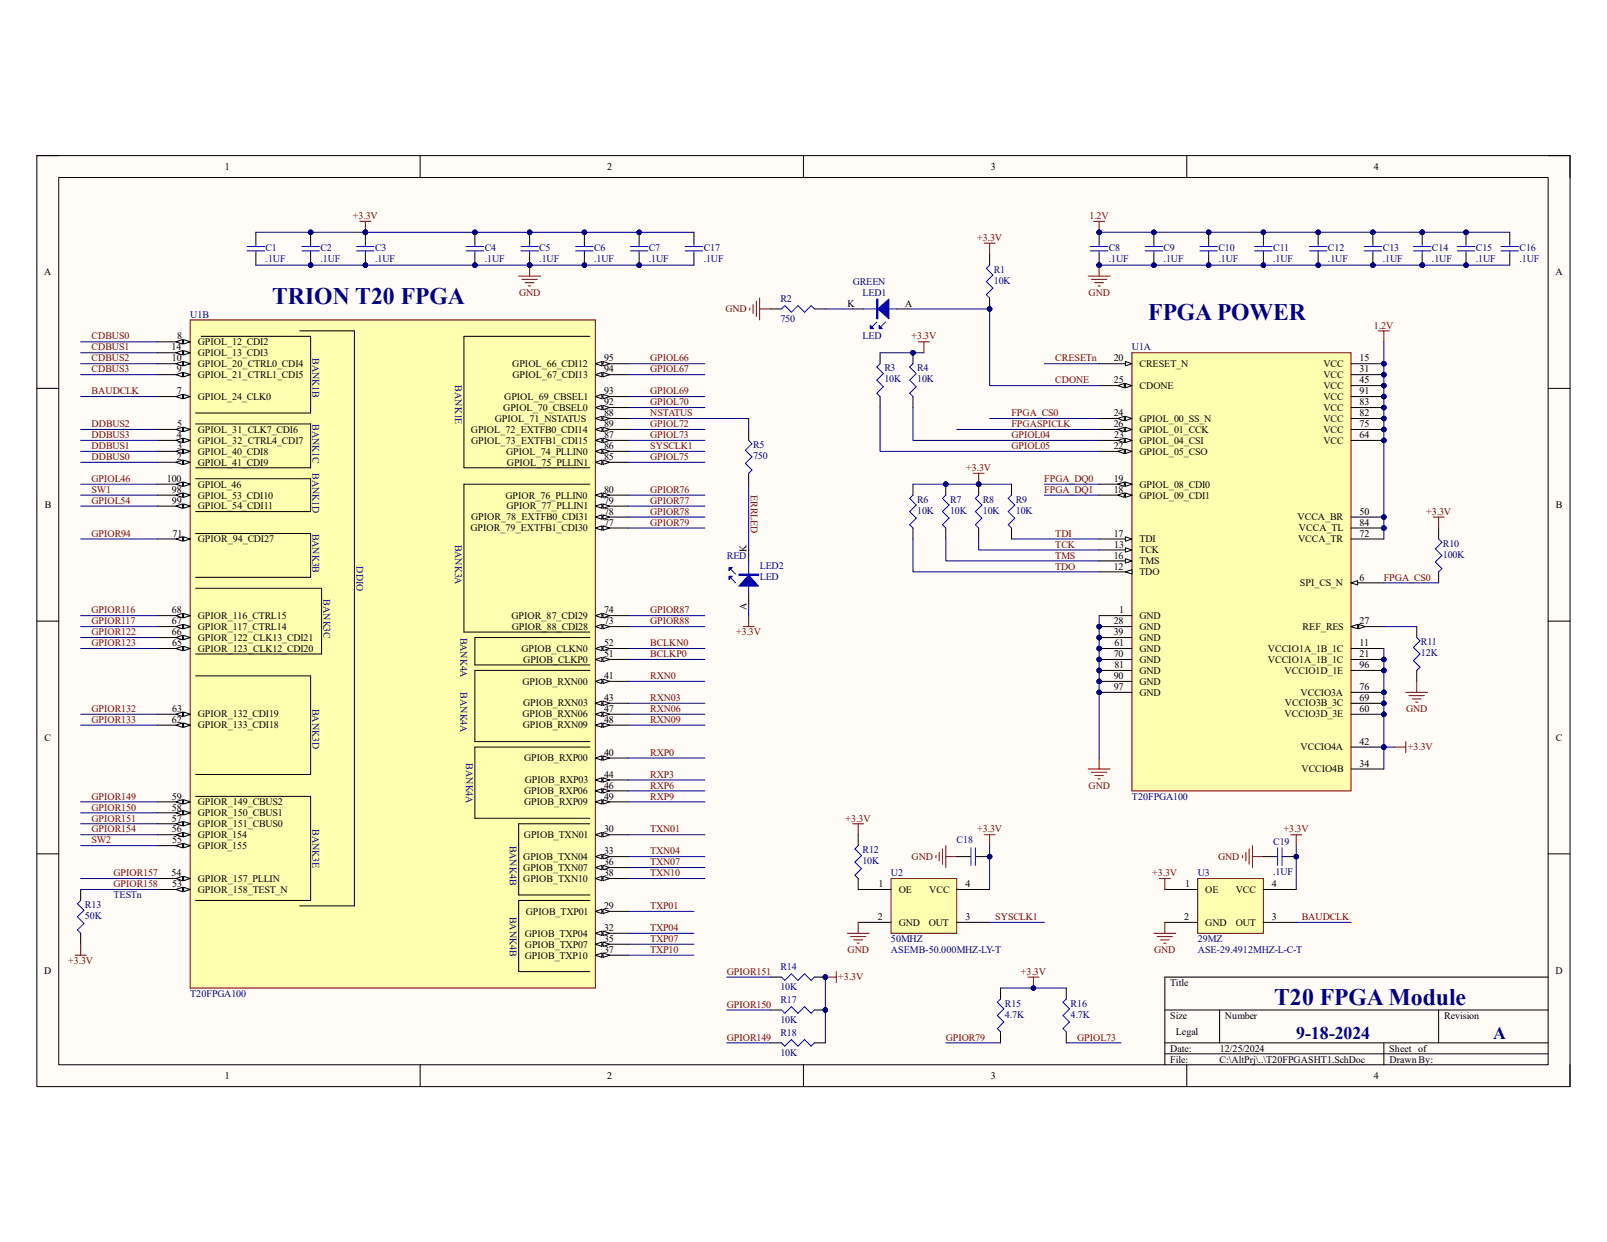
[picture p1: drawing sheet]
<svg xmlns="http://www.w3.org/2000/svg" width="279mm" height="216mm" viewBox="0 0 279 216" stroke-linecap="round" stroke-linejoin="round" font-family="sans-serif">
<defs><g id="words">
<g font-size="4.1" fill="#000080">
<text x="47.3" y="52.8">TRION T20 FPGA</text>
<text x="199.6" y="55.7">FPGA POWER</text>
<text x="221.5" y="174.7">T20 FPGA Module</text>
</g>
<g font-size="3.1" fill="#000080">
<text x="225.3" y="180.6">9-18-2024</text>
<text x="259.6" y="180.6">A</text>
</g>
<g font-size="1.7">
<text x="39.1" y="29.5">1</text>
<text x="105.6" y="29.5">2</text>
<text x="172.3" y="29.5">3</text>
<text x="238.8" y="29.5">4</text>
<text x="7.7" y="47.8">A</text>
<text x="270.4" y="47.8">A</text>
<text x="147.4" y="53.3">K</text>
<text x="157.4" y="53.3">A</text>
<text x="30.8" y="59">8</text>
<text x="34.4" y="60">GPIOL_12_CDI2</text>
<text x="29.8" y="60.9">14</text>
<text x="29.9" y="62.8">10</text>
<text x="30.7" y="64.7">9</text>
<text x="34.4" y="65.7">GPIOL_21_CTRL1_CDI5</text>
<text x="34.4" y="63.8">GPIOL_20_CTRL0_CDI4</text>
<text x="34.4" y="61.9">GPIOL_13_CDI3</text>
<text x="89.1" y="63.8">GPIOL_66_CDI12</text>
<text x="89.1" y="65.7">GPIOL_67_CDI13</text>
<text x="105" y="64.7">94</text>
<text x="105" y="62.8">95</text>
<text x="193.6" y="62.8">20</text>
<text x="198.1" y="63.8">CRESET_N</text>
<text x="230.1" y="63.8">VCC</text>
<text x="230.1" y="65.7">VCC</text>
<text x="236.4" y="62.8">15</text>
<text x="236.4" y="64.7">31</text>
<text x="30.7" y="68.5">7</text>
<text x="34.4" y="69.5">GPIOL_24_CLK0</text>
<text x="87.5" y="71.4">GPIOL_70_CBSEL0</text>
<text x="87.7" y="69.5">GPIOL_69_CBSEL1</text>
<text x="105" y="70.4">92</text>
<text x="105" y="68.5">93</text>
<text x="193.7" y="66.6">25</text>
<text x="198.1" y="67.6">CDONE</text>
<text x="230.1" y="67.6">VCC</text>
<text x="230.1" y="71.4">VCC</text>
<text x="230.1" y="69.5">VCC</text>
<text x="236.4" y="66.6">45</text>
<text x="236.4" y="70.4">83</text>
<text x="236.4" y="68.5">91</text>
<text x="30.7" y="76.2">4</text>
<text x="30.8" y="74.3">5</text>
<text x="34.4" y="77.1">GPIOL_32_CTRL4_CDI7</text>
<text x="34.4" y="75.2">GPIOL_31_CLK7_CDI6</text>
<text x="81.9" y="75.2">GPIOL_72_EXTFB0_CDI14</text>
<text x="81.9" y="77.1">GPIOL_73_EXTFB1_CDI15</text>
<text x="86" y="73.3">GPIOL_71_NSTATUS</text>
<text x="105" y="76.2">87</text>
<text x="105" y="72.3">88</text>
<text x="105" y="74.3">89</text>
<text x="193.6" y="72.3">24</text>
<text x="193.6" y="74.3">26</text>
<text x="193.7" y="76.2">23</text>
<text x="198.1" y="77.1">GPIOL_04_CSI</text>
<text x="198.1" y="73.3">GPIOL_00_SS_N</text>
<text x="198.1" y="75.2">GPIOL_01_CCK</text>
<text x="230.1" y="77.1">VCC</text>
<text x="230.1" y="75.2">VCC</text>
<text x="230.1" y="73.3">VCC</text>
<text x="236.4" y="76.2">64</text>
<text x="236.4" y="74.3">75</text>
<text x="236.4" y="72.3">82</text>
<text x="29" y="83.8">100</text>
<text x="30.7" y="80">2</text>
<text x="30.8" y="78.1">3</text>
<text x="34.4" y="80.9">GPIOL_41_CDI9</text>
<text x="34.4" y="79">GPIOL_40_CDI8</text>
<text x="88" y="79">GPIOL_74_PLLIN0</text>
<text x="88.1" y="80.9">GPIOL_75_PLLIN1</text>
<text x="105" y="80">85</text>
<text x="105" y="78.1">86</text>
<text x="193.6" y="83.8">19</text>
<text x="193.6" y="78.1">22</text>
<text x="198.1" y="79">GPIOL_05_CSO</text>
<text x="7.8" y="88.3">B</text>
<text x="29.9" y="85.7">98</text>
<text x="29.9" y="87.6">99</text>
<text x="34.4" y="86.7">GPIOL_53_CDI10</text>
<text x="34.4" y="88.6">GPIOL_54_CDI11</text>
<text x="34.4" y="84.8">GPIOL_46</text>
<text x="87.9" y="86.7">GPIOR_76_PLLIN0</text>
<text x="88.1" y="88.6">GPIOR_77_PLLIN1</text>
<text x="105" y="89.5">78</text>
<text x="105" y="87.6">79</text>
<text x="105" y="85.7">80</text>
<text x="193.6" y="85.7">18</text>
<text x="198.1" y="86.7">GPIOL_09_CDI1</text>
<text x="198.1" y="84.8">GPIOL_08_CDI0</text>
<text x="236.4" y="89.5">50</text>
<text x="270.5" y="88.3">B</text>
<text x="30" y="93.3">71</text>
<text x="34.4" y="94.3">GPIOR_94_CDI27</text>
<text x="81.8" y="92.4">GPIOR_79_EXTFB1_CDI30</text>
<text x="81.9" y="90.5">GPIOR_78_EXTFB0_CDI31</text>
<text x="105" y="91.4">77</text>
<text x="129.8" y="96" transform="rotate(-90 129.8 96)">K</text>
<text x="193.6" y="93.3">17</text>
<text x="193.7" y="95.2">13</text>
<text x="198.1" y="94.3">TDI</text>
<text x="225.6" y="90.5">VCCA_BR</text>
<text x="225.7" y="94.3">VCCA_TR</text>
<text x="225.8" y="92.4">VCCA_TL</text>
<text x="236.4" y="93.3">72</text>
<text x="236.4" y="91.4">84</text>
<text x="193.6" y="99">12</text>
<text x="193.6" y="97.1">16</text>
<text x="198.1" y="100">TDO</text>
<text x="198.1" y="96.2">TCK</text>
<text x="198.1" y="98.1">TMS</text>
<text x="226" y="101.9">SPI_CS_N</text>
<text x="236.4" y="100.9">6</text>
<text x="29.9" y="106.6">68</text>
<text x="34.4" y="107.6">GPIOR_116_CTRL15</text>
<text x="88.9" y="107.6">GPIOR_87_CDI29</text>
<text x="105" y="106.6">74</text>
<text x="129.8" y="106" transform="rotate(-90 129.8 106)">A</text>
<text x="194.6" y="106.6">1</text>
<text x="198.1" y="107.6">GND</text>
<text x="29.9" y="110.4">66</text>
<text x="29.9" y="108.5">67</text>
<text x="29.9" y="112.4">65</text>
<text x="34.4" y="113.3">GPIOR_123_CLK12_CDI20</text>
<text x="34.4" y="111.4">GPIOR_122_CLK13_CDI21</text>
<text x="34.4" y="109.5">GPIOR_117_CTRL14</text>
<text x="89" y="109.5">GPIOR_88_CDI28</text>
<text x="90.7" y="113.3">GPIOB_CLKN0</text>
<text x="105" y="112.4">52</text>
<text x="105" y="108.5">73</text>
<text x="193.6" y="108.5">28</text>
<text x="193.6" y="110.4">39</text>
<text x="193.8" y="112.4">61</text>
<text x="198.1" y="109.5">GND</text>
<text x="198.1" y="111.4">GND</text>
<text x="198.1" y="113.3">GND</text>
<text x="220.4" y="113.3">VCCIO1A_1B_1C</text>
<text x="226.5" y="109.5">REF_RES</text>
<text x="236.4" y="112.4">11</text>
<text x="236.4" y="108.5">27</text>
<text x="90.8" y="119">GPIOB_RXN00</text>
<text x="91" y="115.2">GPIOB_CLKP0</text>
<text x="105" y="118.1">41</text>
<text x="105" y="114.3">51</text>
<text x="193.6" y="114.3">70</text>
<text x="193.6" y="118.1">90</text>
<text x="193.6" y="120">97</text>
<text x="193.8" y="116.2">81</text>
<text x="198.1" y="115.2">GND</text>
<text x="198.1" y="117.1">GND</text>
<text x="198.1" y="119">GND</text>
<text x="220.4" y="115.2">VCCIO1A_1B_1C</text>
<text x="223.4" y="117.1">VCCIO1D_1E</text>
<text x="236.4" y="114.3">21</text>
<text x="236.4" y="120">76</text>
<text x="236.4" y="116.2">96</text>
<text x="29.9" y="125.7">62</text>
<text x="29.9" y="123.8">63</text>
<text x="34.4" y="124.7">GPIOR_132_CDI19</text>
<text x="90.8" y="124.7">GPIOB_RXN06</text>
<text x="90.9" y="122.8">GPIOB_RXN03</text>
<text x="105" y="121.9">43</text>
<text x="105" y="123.8">47</text>
<text x="105" y="125.7">48</text>
<text x="198.1" y="120.9">GND</text>
<text x="223.4" y="124.7">VCCIO3D_3E</text>
<text x="223.4" y="122.8">VCCIO3B_3C</text>
<text x="226.1" y="120.9">VCCIO3A</text>
<text x="236.4" y="123.8">60</text>
<text x="236.4" y="121.9">69</text>
<text x="7.7" y="128.8">C</text>
<text x="34.4" y="126.6">GPIOR_133_CDI18</text>
<text x="90.9" y="126.6">GPIOB_RXN09</text>
<text x="105" y="131.4">40</text>
<text x="226.1" y="130.4">VCCIO4A</text>
<text x="236.4" y="129.5">42</text>
<text x="270.5" y="128.8">C</text>
<text x="91.1" y="132.3">GPIOB_RXP00</text>
<text x="91.2" y="136.1">GPIOB_RXP03</text>
<text x="105" y="135.2">44</text>
<text x="105" y="137.1">46</text>
<text x="226.3" y="134.2">VCCIO4B</text>
<text x="236.4" y="133.3">34</text>
<text x="29.9" y="142.8">57</text>
<text x="29.9" y="140.9">58</text>
<text x="29.9" y="139">59</text>
<text x="34.4" y="143.8">GPIOR_151_CBUS0</text>
<text x="34.4" y="141.9">GPIOR_150_CBUS1</text>
<text x="34.4" y="140">GPIOR_149_CBUS2</text>
<text x="91.1" y="138">GPIOB_RXP06</text>
<text x="91.1" y="140">GPIOB_RXP09</text>
<text x="105" y="139">49</text>
<text x="29.9" y="144.7">56</text>
<text x="29.9" y="146.6">55</text>
<text x="34.4" y="147.6">GPIOR_155</text>
<text x="34.4" y="145.7">GPIOR_154</text>
<text x="91" y="149.5">GPIOB_TXN04</text>
<text x="91.1" y="145.7">GPIOB_TXN01</text>
<text x="105" y="144.7">30</text>
<text x="105" y="148.5">33</text>
<text x="29.8" y="152.3">54</text>
<text x="29.9" y="154.2">53</text>
<text x="34.4" y="155.2">GPIOR_158_TEST_N</text>
<text x="34.4" y="153.3">GPIOR_157_PLLIN</text>
<text x="91" y="151.4">GPIOB_TXN07</text>
<text x="91" y="153.3">GPIOB_TXN10</text>
<text x="105" y="150.4">36</text>
<text x="105" y="152.3">38</text>
<text x="152.7" y="154.2">1</text>
<text x="156.3" y="155.2">OE</text>
<text x="161.5" y="155.2">VCC</text>
<text x="167.9" y="154.2">4</text>
<text x="206" y="154.2">1</text>
<text x="209.5" y="155.2">OE</text>
<text x="214.8" y="155.2">VCC</text>
<text x="221.1" y="154.2">4</text>
<text x="91.4" y="159">GPIOB_TXP01</text>
<text x="105" y="158">29</text>
<text x="105" y="161.8">32</text>
<text x="152.6" y="159.9">2</text>
<text x="156.3" y="160.9">GND</text>
<text x="161.5" y="160.9">OUT</text>
<text x="167.9" y="159.9">3</text>
<text x="205.9" y="159.9">2</text>
<text x="209.5" y="160.9">GND</text>
<text x="214.8" y="160.9">OUT</text>
<text x="221.1" y="159.9">3</text>
<text x="91.2" y="162.8">GPIOB_TXP04</text>
<text x="91.2" y="166.6">GPIOB_TXP10</text>
<text x="91.3" y="164.7">GPIOB_TXP07</text>
<text x="105" y="163.7">35</text>
<text x="105" y="165.7">37</text>
<text x="7.7" y="169.2">D</text>
<text x="203.5" y="171.4">Title</text>
<text x="270.5" y="169.2">D</text>
<text x="203.5" y="177.1">Size</text>
<text x="204.4" y="180">Legal</text>
<text x="213" y="177.1">Number</text>
<text x="251.1" y="177.1">Revision</text>
<text x="203.5" y="182.8">Date:</text>
<text x="203.5" y="184.7">File:</text>
<text x="212" y="184.7">C:\AltPrj\..\T20FPGASHT1.SchDoc</text>
<text x="212.1" y="182.8">12/25/2024</text>
<text x="241.6" y="182.8">Sheet of</text>
<text x="241.6" y="184.7">Drawn By:</text>
<text x="39.1" y="187.5">1</text>
<text x="105.6" y="187.5">2</text>
<text x="172.3" y="187.5">3</text>
<text x="238.8" y="187.5">4</text>
</g>
<g font-size="1.7" fill="#800000">
<text x="61.3" y="38.1">+3.3V</text>
<text x="169.9" y="41.9">+3.3V</text>
<text x="189.4" y="38.1">1.2V</text>
<text x="90.3" y="51.4">GND</text>
<text x="189.3" y="51.4">GND</text>
<text x="15.9" y="59">CDBUS0</text>
<text x="126.1" y="54.3">GND</text>
<text x="158.5" y="59">+3.3V</text>
<text x="238.9" y="57.2">1.2V</text>
<text x="15.9" y="60.9">CDBUS1</text>
<text x="15.9" y="62.8">CDBUS2</text>
<text x="15.9" y="64.7">CDBUS3</text>
<text x="113" y="62.8">GPIOL66</text>
<text x="113" y="64.7">GPIOL67</text>
<text x="183.5" y="62.8">CRESETn</text>
<text x="15.9" y="68.5">BAUDCLK</text>
<text x="113" y="68.5">GPIOL69</text>
<text x="113" y="70.4">GPIOL70</text>
<text x="183.5" y="66.6">CDONE</text>
<text x="15.9" y="74.3">DDBUS2</text>
<text x="15.9" y="76.2">DDBUS3</text>
<text x="113" y="72.3">NSTATUS</text>
<text x="113" y="74.3">GPIOL72</text>
<text x="113" y="76.2">GPIOL73</text>
<text x="175.9" y="72.3">FPGA_CS0</text>
<text x="175.9" y="74.3">FPGASPICLK</text>
<text x="175.9" y="76.2">GPIOL04</text>
<text x="15.9" y="80">DDBUS0</text>
<text x="15.9" y="78.1">DDBUS1</text>
<text x="15.9" y="83.8">GPIOL46</text>
<text x="113" y="78.1">SYSCLK1</text>
<text x="113" y="80">GPIOL75</text>
<text x="168" y="81.9">+3.3V</text>
<text x="175.9" y="78.1">GPIOL05</text>
<text x="181.6" y="83.8">FPGA_DQ0</text>
<text x="15.9" y="85.7">SW1</text>
<text x="15.9" y="87.6">GPIOL54</text>
<text x="113" y="85.7">GPIOR76</text>
<text x="113" y="87.6">GPIOR77</text>
<text x="113" y="89.5">GPIOR78</text>
<text x="130.6" y="86.1" transform="rotate(90 130.6 86.1)">ERRLED</text>
<text x="181.6" y="85.7">FPGA_DQ1</text>
<text x="247.9" y="89.5">+3.3V</text>
<text x="15.9" y="93.3">GPIOR94</text>
<text x="113" y="91.4">GPIOR79</text>
<text x="183.5" y="95.2">TCK</text>
<text x="183.5" y="93.3">TDI</text>
<text x="183.5" y="99">TDO</text>
<text x="183.5" y="97.1">TMS</text>
<text x="240.6" y="100.9">FPGA_CS0</text>
<text x="15.9" y="106.6">GPIOR116</text>
<text x="113" y="106.6">GPIOR87</text>
<text x="15.9" y="110.4">GPIOR122</text>
<text x="15.9" y="112.4">GPIOR123</text>
<text x="15.9" y="108.5">GPIOR117</text>
<text x="113" y="108.5">GPIOR88</text>
<text x="113" y="112.4">BCLKN0</text>
<text x="128" y="110.4">+3.3V</text>
<text x="113" y="114.3">BCLKP0</text>
<text x="113" y="118.1">RXN0</text>
<text x="15.9" y="123.8">GPIOR132</text>
<text x="15.9" y="125.7">GPIOR133</text>
<text x="113" y="121.9">RXN03</text>
<text x="113" y="123.8">RXN06</text>
<text x="113" y="125.7">RXN09</text>
<text x="244.5" y="123.8">GND</text>
<text x="113" y="131.4">RXP0</text>
<text x="244.8" y="130.4">+3.3V</text>
<text x="113" y="135.2">RXP3</text>
<text x="113" y="137.1">RXP6</text>
<text x="189.3" y="137.1">GND</text>
<text x="15.9" y="139">GPIOR149</text>
<text x="15.9" y="140.9">GPIOR150</text>
<text x="15.9" y="142.8">GPIOR151</text>
<text x="113" y="139">RXP9</text>
<text x="147" y="142.8">+3.3V</text>
<text x="15.9" y="146.6">SW2</text>
<text x="15.9" y="144.7">GPIOR154</text>
<text x="113" y="144.7">TXN01</text>
<text x="113" y="148.5">TXN04</text>
<text x="158.5" y="149.5">GND</text>
<text x="169.9" y="144.7">+3.3V</text>
<text x="211.8" y="149.5">GND</text>
<text x="223.2" y="144.7">+3.3V</text>
<text x="19.7" y="154.2">GPIOR158</text>
<text x="19.7" y="152.3">GPIOR157</text>
<text x="113" y="150.4">TXN07</text>
<text x="113" y="152.3">TXN10</text>
<text x="200.3" y="152.3">+3.3V</text>
<text x="113" y="158">TXP01</text>
<text x="113" y="161.8">TXP04</text>
<text x="173" y="159.9">SYSCLK1</text>
<text x="226.3" y="159.9">BAUDCLK</text>
<text x="11.9" y="167.6">+3.3V</text>
<text x="113" y="163.7">TXP07</text>
<text x="113" y="165.7">TXP10</text>
<text x="147.4" y="165.7">GND</text>
<text x="200.7" y="165.7">GND</text>
<text x="126.4" y="169.5">GPIOR151</text>
<text x="145.8" y="170.4">+3.3V</text>
<text x="177.5" y="169.5">+3.3V</text>
<text x="126.4" y="175.2">GPIOR150</text>
<text x="126.4" y="180.9">GPIOR149</text>
<text x="164.4" y="180.9">GPIOR79</text>
<text x="187.3" y="180.9">GPIOL73</text>
</g>
<g font-size="1.7" fill="#000080">
<text x="46.2" y="45.5">.1UF</text>
<text x="46.2" y="43.6">C1</text>
<text x="55.7" y="45.5">.1UF</text>
<text x="55.7" y="43.6">C2</text>
<text x="65.2" y="45.5">.1UF</text>
<text x="65.2" y="43.6">C3</text>
<text x="84.3" y="45.5">.1UF</text>
<text x="84.3" y="43.6">C4</text>
<text x="93.8" y="45.5">.1UF</text>
<text x="93.8" y="43.6">C5</text>
<text x="103.3" y="45.5">.1UF</text>
<text x="103.3" y="43.6">C6</text>
<text x="112.8" y="45.5">.1UF</text>
<text x="112.8" y="43.6">C7</text>
<text x="122.3" y="45.5">.1UF</text>
<text x="122.3" y="43.6">C17</text>
<text x="172.8" y="47.4">R1</text>
<text x="192.8" y="45.5">.1UF</text>
<text x="192.8" y="43.6">C8</text>
<text x="202.3" y="45.5">.1UF</text>
<text x="202.3" y="43.6">C9</text>
<text x="211.8" y="45.5">.1UF</text>
<text x="211.8" y="43.6">C10</text>
<text x="221.4" y="45.5">.1UF</text>
<text x="221.4" y="43.6">C11</text>
<text x="230.9" y="45.5">.1UF</text>
<text x="230.9" y="43.6">C12</text>
<text x="240.4" y="45.5">.1UF</text>
<text x="240.4" y="43.6">C13</text>
<text x="249" y="45.5">.1UF</text>
<text x="249" y="43.6">C14</text>
<text x="256.6" y="45.5">.1UF</text>
<text x="256.6" y="43.6">C15</text>
<text x="264.2" y="45.5">.1UF</text>
<text x="264.2" y="43.6">C16</text>
<text x="135.7" y="52.6">R2</text>
<text x="148.3" y="49.5">GREEN</text>
<text x="149.9" y="51.4">LED1</text>
<text x="172.8" y="49.3">10K</text>
<text x="33.1" y="55.2">U1B</text>
<text x="135.7" y="56">750</text>
<text x="149.9" y="58.8">LED</text>
<text x="54.4" y="62.3" transform="rotate(90 54.4 62.3)">BANK1B</text>
<text x="153.8" y="64.6">R3</text>
<text x="159.5" y="64.6">R4</text>
<text x="196.8" y="60.9">U1A</text>
<text x="79.1" y="67" transform="rotate(90 79.1 67)">BANK1E</text>
<text x="153.8" y="66.5">10K</text>
<text x="159.5" y="66.5">10K</text>
<text x="54.4" y="73.7" transform="rotate(90 54.4 73.7)">BANK1C</text>
<text x="130.9" y="77.9">R5</text>
<text x="54.4" y="82.3" transform="rotate(90 54.4 82.3)">BANK1D</text>
<text x="130.9" y="79.8">750</text>
<text x="159.5" y="87.4">R6</text>
<text x="159.5" y="89.3">10K</text>
<text x="165.2" y="87.4">R7</text>
<text x="165.2" y="89.3">10K</text>
<text x="170.9" y="87.4">R8</text>
<text x="170.9" y="89.3">10K</text>
<text x="176.6" y="87.4">R9</text>
<text x="176.6" y="89.3">10K</text>
<text x="54.4" y="92.8" transform="rotate(90 54.4 92.8)">BANK3B</text>
<text x="79.1" y="94.7" transform="rotate(90 79.1 94.7)">BANK3A</text>
<text x="250.9" y="95">R10</text>
<text x="62" y="98.5" transform="rotate(90 62 98.5)">DDIO</text>
<text x="126.4" y="97.1">RED</text>
<text x="132.1" y="98.8">LED2</text>
<text x="132.1" y="100.8">LED</text>
<text x="250.9" y="96.9">100K</text>
<text x="56.3" y="104.2" transform="rotate(90 56.3 104.2)">BANK3C</text>
<text x="80.1" y="110.8" transform="rotate(90 80.1 110.8)">BANK4A</text>
<text x="247.1" y="112.1">R11</text>
<text x="247.1" y="114">12K</text>
<text x="54.4" y="123.2" transform="rotate(90 54.4 123.2)">BANK3D</text>
<text x="80.1" y="120.4" transform="rotate(90 80.1 120.4)">BANK4A</text>
<text x="81" y="132.7" transform="rotate(90 81 132.7)">BANK4A</text>
<text x="196.8" y="139">T20FPGA100</text>
<text x="54.4" y="144.1" transform="rotate(90 54.4 144.1)">BANK3E</text>
<text x="88.6" y="147" transform="rotate(90 88.6 147)">BANK4B</text>
<text x="149.9" y="148.3">R12</text>
<text x="166.3" y="146.6">C18</text>
<text x="221.4" y="146.8">C19</text>
<text x="149.9" y="150.2">10K</text>
<text x="154.9" y="152.3">U2</text>
<text x="208.2" y="152.3">U3</text>
<text x="221.4" y="152.1">.1UF</text>
<text x="14.8" y="157.9">R13</text>
<text x="14.8" y="159.8">50K</text>
<text x="19.7" y="156.1">TESTn</text>
<text x="88.6" y="159.4" transform="rotate(90 88.6 159.4)">BANK4B</text>
<text x="154.9" y="163.7">50MHZ</text>
<text x="154.9" y="165.7">ASEMB-50.000MHZ-LY-T</text>
<text x="208.2" y="163.7">29MZ</text>
<text x="208.2" y="165.7">ASE-29.4912MHZ-L-C-T</text>
<text x="33.1" y="173.3">T20FPGA100</text>
<text x="135.7" y="168.7">R14</text>
<text x="135.7" y="172.1">10K</text>
<text x="135.7" y="174.4">R17</text>
<text x="135.7" y="177.8">10K</text>
<text x="174.7" y="175">R15</text>
<text x="174.7" y="176.9">4.7K</text>
<text x="186.1" y="175">R16</text>
<text x="186.1" y="176.9">4.7K</text>
<text x="135.7" y="180.1">R18</text>
<text x="135.7" y="183.6">10K</text>
</g>
</g></defs>
<path d="M6.4 27.1h266.6v161.8h-266.6z" fill-rule="evenodd" fill="#fffcf8"/>
<path d="M6.4 27.1h266.6v161.8h-266.6z" fill="none" stroke="#000" stroke-width=".17"/>
<path d="M10.2 30.9h259v154.2h-259z" fill-rule="evenodd" fill="#fffcf8"/>
<g fill="none" stroke="#000" stroke-width=".17">
<path d="M6.4 27h3.8M10.2 30.9h259v154.2h-259zM73 27v3.9M139.7 27.1v3.8M206.3 27.1v3.8M269.2 27.1h3.8v3.8M6.4 67.5h3.8M269.2 67.5h3.8M158.7 84.2v1.9M158.7 91.8v1.9M6.4 108h3.8M269.2 108h3.8"/>
<path d="M6.4 148.4h3.8M269.2 148.4h3.8M202.5 175.6h66.7M212 175.6v5.7M250.1 175.6v5.7M269.2 169.9h-66.7v15.2M73 185.1v3.8M139.7 185.1v3.8M202.5 181.3h66.7M202.5 183.2h66.7M206.3 185.1v3.8M240.6 181.3v3.8"/>
<path d="M273 185.1v3.8"/>
</g>
<path d="M159.7 59.4h1.9M160.6 59.4v1.9" fill="none" stroke="#800000" stroke-width=".17"/>
<path d="M158.7 86.1l-.5 .5 1.1 1.2-1.1 1.1 1.1 1.2-1.1 1.1 .5 .6" fill="none" stroke="#00f" stroke-width=".17"/>
<circle cx="164.4" cy="84.2" r=".38" fill="#000080"/>
<circle cx="164.4" cy="84.2" r=".38" fill="none" stroke="#000080" stroke-width=".17"/>
<path d="M164.4 84.2v1.9" fill="none" stroke="#000" stroke-width=".17"/>
<circle cx="164.4" cy="84.2" r=".38" fill="#000080"/>
<circle cx="164.4" cy="84.2" r=".38" fill="none" stroke="#000080" stroke-width=".17"/>
<path d="M164.4 91.8v1.9" fill="none" stroke="#000" stroke-width=".17"/>
<path d="M164.4 86.1l-.5 .5 1.1 1.2-1.1 1.1 1.1 1.2-1.1 1.1 .5 .6" fill="none" stroke="#00f" stroke-width=".17"/>
<circle cx="170.2" cy="84.2" r=".38" fill="#000080"/>
<circle cx="170.2" cy="84.2" r=".38" fill="none" stroke="#000080" stroke-width=".17"/>
<path d="M170.2 84.2v1.9" fill="none" stroke="#000" stroke-width=".17"/>
<circle cx="170.2" cy="84.2" r=".38" fill="#000080"/>
<circle cx="170.2" cy="84.2" r=".38" fill="none" stroke="#000080" stroke-width=".17"/>
<path d="M170.2 91.8v1.9M175.9 84.2v1.9M175.9 91.8v1.9" fill="none" stroke="#000" stroke-width=".17"/>
<path d="M170.2 86.1l-.6 .5 1.1 1.2-1.1 1.1 1.1 1.2-1.1 1.1 .6 .6M175.9 86.1l-.6 .5 1.1 1.2-1.1 1.1 1.1 1.2-1.1 1.1 .6 .6" fill="none" stroke="#00f" stroke-width=".17"/>
<path d="M239.6 57.5h2M240.6 57.5v1.9M169.2 82.3h1.9M170.2 82.3v1.9M242.5 129.9h1.9M244.4 128.9v1.9" fill="none" stroke="#800000" stroke-width=".17"/>
<circle cx="170.2" cy="84.2" r=".38" fill="#000080"/>
<circle cx="170.2" cy="84.2" r=".38" fill="none" stroke="#000080" stroke-width=".17"/>
<path d="M189.2 133.7h3.8M189.8 134.2h2.6M190.3 134.8h1.6M190.9 135.4h.4M191.1 131.8v1.9" fill="none" stroke="#800000" stroke-width=".17"/>
<circle cx="172.1" cy="53.7" r=".38" fill="#000080"/>
<circle cx="172.1" cy="53.7" r=".38" fill="none" stroke="#000080" stroke-width=".17"/>
<path d="M172.1 51.8v1.9" fill="none" stroke="#000" stroke-width=".17"/>
<circle cx="172.1" cy="53.7" r=".38" fill="#000080"/>
<circle cx="172.1" cy="53.7" r=".38" fill="none" stroke="#000080" stroke-width=".17"/>
<path d="M148.3 53.7h1.9M155.9 53.7h1.9M172.1 44.2v1.9" fill="none" stroke="#000" stroke-width=".17"/>
<path d="M150.2 53.7h5.7M152.4 56l-.7 .8M154 56l-.8 .8M172.1 46.1l-.6 .6 1.1 1.1-1.1 1.1 1.1 1.2-1.1 1.1 .6 .6" fill="none" stroke="#00f" stroke-width=".17"/>
<path d="M152.6 53.7l1.9-1.7v3.4z" fill="#00f"/>
<path d="M152.4 52h.2v3.4h-.2zM152.6 53.7l1.9-1.7v3.4z" fill="none" stroke="#00f" stroke-width=".17"/>
<path d="M152.5 52v3.4" fill="none" stroke="#00f" stroke-width=".19"/>
<path d="M151.3 56.6l.6 .5h-.6z" fill="#00f"/>
<path d="M151.3 56.6l.6 .5h-.6z" fill="none" stroke="#00f" stroke-width=".17"/>
<path d="M152.8 56.6l.6 .5h-.6z" fill="#00f"/>
<path d="M135.9 53.7l.6-.6 1.1 1.2 1.1-1.2 1.2 1.2 1.1-1.2 .6 .6M152.8 56.6l.6 .5h-.6zM127.1 99l.8 .8M130.2 97.5v5.7M127.1 100.5l.8 .8" fill="none" stroke="#00f" stroke-width=".17"/>
<path d="M134 53.7h1.9M141.6 53.7h1.9M130.2 95.6v1.9M130.2 103.2v1.9" fill="none" stroke="#000" stroke-width=".17"/>
<path d="M130.4 53.5v.4M130.9 52.9v1.6M131.5 52.4v2.6M132.1 51.8v3.8M132.1 53.7h1.9M171.1 42.3h1.9M172.1 42.3v1.9" fill="none" stroke="#800000" stroke-width=".17"/>
<path d="M130.2 100l1.7 1.9h-3.4z" fill="#00f"/>
<path d="M128.5 99.8h3.4v.2h-3.4zM130.2 100l1.7 1.9h-3.4z" fill="none" stroke="#00f" stroke-width=".17"/>
<path d="M128.5 99.9h3.4" fill="none" stroke="#00f" stroke-width=".19"/>
<path d="M126.7 98.6h.6l-.6 .6z" fill="#00f"/>
<path d="M126.7 98.6h.6l-.6 .6z" fill="none" stroke="#00f" stroke-width=".17"/>
<path d="M126.7 100.2h.6l-.6 .5z" fill="#00f"/>
<path d="M130.2 76.6l.5 .5-1.1 1.2 1.1 1.1-1.1 1.2 1.1 1.1-.5 .6M153 63.2l-.6 .6 1.2 1.1-1.2 1.2 1.2 1.1-1.2 1.2 .6 .5M126.7 100.2h.6l-.6 .5zM246.3 110.8l.6 .6-1.2 1.1 1.2 1.2-1.2 1.1 1.2 1.2-.6 .5" fill="none" stroke="#00f" stroke-width=".17"/>
<path d="M130.2 74.6v2M153 61.3v1.9M153 68.9v1.9M130.2 82.3v1.9M246.3 108.9v1.9M246.3 116.5v1.9" fill="none" stroke="#000" stroke-width=".17"/>
<path d="M129.2 108.9h1.9M130.2 107v1.9M246.3 118.4v2M244.4 120.4h3.8M245 120.9h2.6M245.6 121.5h1.5M246.1 122.1h.4" fill="none" stroke="#800000" stroke-width=".17"/>
<circle cx="158.7" cy="61.3" r=".38" fill="#000080"/>
<circle cx="158.7" cy="61.3" r=".38" fill="none" stroke="#000080" stroke-width=".17"/>
<path d="M158.7 61.3v1.9" fill="none" stroke="#000" stroke-width=".17"/>
<circle cx="158.7" cy="61.3" r=".38" fill="#000080"/>
<circle cx="158.7" cy="61.3" r=".38" fill="none" stroke="#000080" stroke-width=".17"/>
<path d="M120.6 40.4v1.9M120.6 44.2v1.9M158.7 68.9v1.9" fill="none" stroke="#000" stroke-width=".17"/>
<path d="M119.1 43.6h3.1M119.1 42.9h3.1M120.6 42.3v.6M120.6 43.6v.6M158.7 63.2l-.5 .6 1.1 1.1-1.1 1.2 1.1 1.1-1.1 1.2 .5 .5" fill="none" stroke="#00f" stroke-width=".17"/>
<path d="M148.3 143.2h1.9M149.2 143.2v1.9M162.7 148.7v.4M163.3 148.1v1.6M163.9 147.6v2.6M164.4 147v3.8M164.4 148.9h1.9M171.1 145.1h1.9M172.1 145.1v1.9" fill="none" stroke="#800000" stroke-width=".17"/>
<circle cx="172.1" cy="148.9" r=".38" fill="#000080"/>
<circle cx="172.1" cy="148.9" r=".38" fill="none" stroke="#000080" stroke-width=".17"/>
<path d="M168.8 147.4v3M169.6 147.4v3" fill="none" stroke="#00f" stroke-width=".17"/>
<path d="M169.7 148.9h2.4" fill="none" stroke="#000" stroke-width=".17"/>
<circle cx="172.1" cy="148.9" r=".38" fill="#000080"/>
<circle cx="172.1" cy="148.9" r=".38" fill="none" stroke="#000080" stroke-width=".17"/>
<path d="M149.2 145.1v1.9M149.2 152.7v1.9M166.3 148.9h2.4" fill="none" stroke="#000" stroke-width=".17"/>
<path d="M149.2 147l-.6 .6 1.2 1.1-1.2 1.2 1.2 1.1-1.2 1.1 .6 .6" fill="none" stroke="#00f" stroke-width=".17"/>
<path d="M154.9 152.7h11.4v9.5h-11.4z" fill-rule="evenodd" fill="#ffffb0"/>
<path d="M190.2 38.5h1.9M191.1 38.5v1.9M154.9 152.7h11.4v9.5h-11.4zM147.3 162.2h3.8M147.9 162.8h2.6M148.4 163.4h1.6M149 164h.4M149.2 160.3v1.9" fill="none" stroke="#800000" stroke-width=".17"/>
<path d="M149.2 154.6h5.7M166.3 154.6h5.8M149.2 160.3h5.7M166.3 160.3h5.8" fill="none" stroke="#000" stroke-width=".17"/>
<circle cx="191.1" cy="40.4" r=".38" fill="#000080"/>
<circle cx="191.1" cy="40.4" r=".38" fill="none" stroke="#000080" stroke-width=".17"/>
<path d="M189.2 48h3.8M189.8 48.6h2.6M190.3 49.1h1.6M190.9 49.7h.4M191.1 46.1v1.9" fill="none" stroke="#800000" stroke-width=".17"/>
<circle cx="191.1" cy="46.1" r=".38" fill="#000080"/>
<circle cx="191.1" cy="46.1" r=".38" fill="none" stroke="#000080" stroke-width=".17"/>
<circle cx="191.1" cy="46.1" r=".38" fill="#000080"/>
<circle cx="191.1" cy="46.1" r=".38" fill="none" stroke="#000080" stroke-width=".17"/>
<circle cx="191.1" cy="40.4" r=".38" fill="#000080"/>
<circle cx="191.1" cy="40.4" r=".38" fill="none" stroke="#000080" stroke-width=".17"/>
<path d="M191.1 44.2v1.9" fill="none" stroke="#000" stroke-width=".17"/>
<circle cx="191.1" cy="46.1" r=".38" fill="#000080"/>
<circle cx="191.1" cy="46.1" r=".38" fill="none" stroke="#000080" stroke-width=".17"/>
<path d="M191.1 40.4v1.9" fill="none" stroke="#000" stroke-width=".17"/>
<circle cx="191.1" cy="40.4" r=".38" fill="#000080"/>
<circle cx="191.1" cy="40.4" r=".38" fill="none" stroke="#000080" stroke-width=".17"/>
<path d="M189.6 42.9h3M189.6 43.6h3M191.1 42.3v.6M191.1 43.6v.6" fill="none" stroke="#00f" stroke-width=".17"/>
<circle cx="200.6" cy="46.1" r=".38" fill="#000080"/>
<circle cx="200.6" cy="46.1" r=".38" fill="none" stroke="#000080" stroke-width=".17"/>
<circle cx="200.6" cy="40.4" r=".38" fill="#000080"/>
<circle cx="200.6" cy="40.4" r=".38" fill="none" stroke="#000080" stroke-width=".17"/>
<path d="M200.6 44.2v1.9" fill="none" stroke="#000" stroke-width=".17"/>
<circle cx="200.6" cy="46.1" r=".38" fill="#000080"/>
<circle cx="200.6" cy="46.1" r=".38" fill="none" stroke="#000080" stroke-width=".17"/>
<path d="M200.6 40.4v1.9" fill="none" stroke="#000" stroke-width=".17"/>
<circle cx="200.6" cy="40.4" r=".38" fill="#000080"/>
<circle cx="200.6" cy="40.4" r=".38" fill="none" stroke="#000080" stroke-width=".17"/>
<path d="M199.1 42.9h3M199.1 43.6h3M200.6 42.3v.6M200.6 43.6v.6" fill="none" stroke="#00f" stroke-width=".17"/>
<circle cx="210.1" cy="46.1" r=".38" fill="#000080"/>
<circle cx="210.1" cy="46.1" r=".38" fill="none" stroke="#000080" stroke-width=".17"/>
<circle cx="210.1" cy="40.4" r=".38" fill="#000080"/>
<circle cx="210.1" cy="40.4" r=".38" fill="none" stroke="#000080" stroke-width=".17"/>
<path d="M210.1 44.2v1.9" fill="none" stroke="#000" stroke-width=".17"/>
<circle cx="210.1" cy="46.1" r=".38" fill="#000080"/>
<circle cx="210.1" cy="46.1" r=".38" fill="none" stroke="#000080" stroke-width=".17"/>
<path d="M210.1 40.4v1.9" fill="none" stroke="#000" stroke-width=".17"/>
<circle cx="210.1" cy="40.4" r=".38" fill="#000080"/>
<circle cx="210.1" cy="40.4" r=".38" fill="none" stroke="#000080" stroke-width=".17"/>
<path d="M208.6 42.9h3.1M208.6 43.6h3.1M210.1 42.3v.6M210.1 43.6v.6" fill="none" stroke="#00f" stroke-width=".17"/>
<circle cx="219.7" cy="46.1" r=".38" fill="#000080"/>
<circle cx="219.7" cy="46.1" r=".38" fill="none" stroke="#000080" stroke-width=".17"/>
<circle cx="219.7" cy="40.4" r=".38" fill="#000080"/>
<circle cx="219.7" cy="40.4" r=".38" fill="none" stroke="#000080" stroke-width=".17"/>
<path d="M219.7 44.2v1.9" fill="none" stroke="#000" stroke-width=".17"/>
<circle cx="219.7" cy="46.1" r=".38" fill="#000080"/>
<circle cx="219.7" cy="46.1" r=".38" fill="none" stroke="#000080" stroke-width=".17"/>
<path d="M219.7 40.4v1.9" fill="none" stroke="#000" stroke-width=".17"/>
<circle cx="219.7" cy="40.4" r=".38" fill="#000080"/>
<circle cx="219.7" cy="40.4" r=".38" fill="none" stroke="#000080" stroke-width=".17"/>
<path d="M218.1 42.9h3.1M218.1 43.6h3.1M219.7 42.3v.6M219.7 43.6v.6" fill="none" stroke="#00f" stroke-width=".17"/>
<circle cx="229.2" cy="46.1" r=".38" fill="#000080"/>
<circle cx="229.2" cy="46.1" r=".38" fill="none" stroke="#000080" stroke-width=".17"/>
<circle cx="229.2" cy="40.4" r=".38" fill="#000080"/>
<circle cx="229.2" cy="40.4" r=".38" fill="none" stroke="#000080" stroke-width=".17"/>
<path d="M229.2 44.2v1.9" fill="none" stroke="#000" stroke-width=".17"/>
<circle cx="229.2" cy="46.1" r=".38" fill="#000080"/>
<circle cx="229.2" cy="46.1" r=".38" fill="none" stroke="#000080" stroke-width=".17"/>
<path d="M229.2 40.4v1.9" fill="none" stroke="#000" stroke-width=".17"/>
<circle cx="229.2" cy="40.4" r=".38" fill="#000080"/>
<circle cx="229.2" cy="40.4" r=".38" fill="none" stroke="#000080" stroke-width=".17"/>
<path d="M227.7 42.9h3M227.7 43.6h3M229.2 42.3v.6M229.2 43.6v.6" fill="none" stroke="#00f" stroke-width=".17"/>
<circle cx="238.7" cy="46.1" r=".38" fill="#000080"/>
<circle cx="238.7" cy="46.1" r=".38" fill="none" stroke="#000080" stroke-width=".17"/>
<circle cx="238.7" cy="40.4" r=".38" fill="#000080"/>
<circle cx="238.7" cy="40.4" r=".38" fill="none" stroke="#000080" stroke-width=".17"/>
<path d="M238.7 44.2v1.9" fill="none" stroke="#000" stroke-width=".17"/>
<circle cx="238.7" cy="46.1" r=".38" fill="#000080"/>
<circle cx="238.7" cy="46.1" r=".38" fill="none" stroke="#000080" stroke-width=".17"/>
<path d="M238.7 40.4v1.9" fill="none" stroke="#000" stroke-width=".17"/>
<circle cx="238.7" cy="40.4" r=".38" fill="#000080"/>
<circle cx="238.7" cy="40.4" r=".38" fill="none" stroke="#000080" stroke-width=".17"/>
<path d="M237.2 42.9h3M237.2 43.6h3M238.7 42.3v.6M238.7 43.6v.6" fill="none" stroke="#00f" stroke-width=".17"/>
<circle cx="247.3" cy="46.1" r=".38" fill="#000080"/>
<circle cx="247.3" cy="46.1" r=".38" fill="none" stroke="#000080" stroke-width=".17"/>
<circle cx="247.3" cy="40.4" r=".38" fill="#000080"/>
<circle cx="247.3" cy="40.4" r=".38" fill="none" stroke="#000080" stroke-width=".17"/>
<path d="M247.3 44.2v1.9" fill="none" stroke="#000" stroke-width=".17"/>
<circle cx="247.3" cy="46.1" r=".38" fill="#000080"/>
<circle cx="247.3" cy="46.1" r=".38" fill="none" stroke="#000080" stroke-width=".17"/>
<path d="M247.3 40.4v1.9" fill="none" stroke="#000" stroke-width=".17"/>
<circle cx="247.3" cy="40.4" r=".38" fill="#000080"/>
<circle cx="247.3" cy="40.4" r=".38" fill="none" stroke="#000080" stroke-width=".17"/>
<path d="M245.7 42.9h3.1M245.7 43.6h3.1M247.3 42.3v.6M247.3 43.6v.6" fill="none" stroke="#00f" stroke-width=".17"/>
<path d="M62.6 38.5h1.9M63.5 38.5v1.9" fill="none" stroke="#800000" stroke-width=".17"/>
<circle cx="63.5" cy="40.4" r=".38" fill="#000080"/>
<circle cx="63.5" cy="40.4" r=".38" fill="none" stroke="#000080" stroke-width=".17"/>
<path d="M90.2 48h3.8M90.8 48.6h2.6M91.3 49.1h1.5M91.9 49.7h.4M92.1 46.1v1.9" fill="none" stroke="#800000" stroke-width=".17"/>
<circle cx="92.1" cy="46.1" r=".38" fill="#000080"/>
<circle cx="92.1" cy="46.1" r=".38" fill="none" stroke="#000080" stroke-width=".17"/>
<circle cx="63.5" cy="46.1" r=".38" fill="#000080"/>
<circle cx="63.5" cy="46.1" r=".38" fill="none" stroke="#000080" stroke-width=".17"/>
<circle cx="63.5" cy="40.4" r=".38" fill="#000080"/>
<circle cx="63.5" cy="40.4" r=".38" fill="none" stroke="#000080" stroke-width=".17"/>
<path d="M63.5 44.2v1.9" fill="none" stroke="#000" stroke-width=".17"/>
<circle cx="63.5" cy="46.1" r=".38" fill="#000080"/>
<circle cx="63.5" cy="46.1" r=".38" fill="none" stroke="#000080" stroke-width=".17"/>
<path d="M63.5 40.4v1.9" fill="none" stroke="#000" stroke-width=".17"/>
<circle cx="63.5" cy="40.4" r=".38" fill="#000080"/>
<circle cx="63.5" cy="40.4" r=".38" fill="none" stroke="#000080" stroke-width=".17"/>
<path d="M62 42.9h3M62 43.6h3M63.5 42.3v.6M63.5 43.6v.6" fill="none" stroke="#00f" stroke-width=".17"/>
<circle cx="82.6" cy="46.1" r=".38" fill="#000080"/>
<circle cx="82.6" cy="46.1" r=".38" fill="none" stroke="#000080" stroke-width=".17"/>
<circle cx="82.6" cy="40.4" r=".38" fill="#000080"/>
<circle cx="82.6" cy="40.4" r=".38" fill="none" stroke="#000080" stroke-width=".17"/>
<path d="M82.6 44.2v1.9" fill="none" stroke="#000" stroke-width=".17"/>
<circle cx="82.6" cy="46.1" r=".38" fill="#000080"/>
<circle cx="82.6" cy="46.1" r=".38" fill="none" stroke="#000080" stroke-width=".17"/>
<path d="M82.6 40.4v1.9" fill="none" stroke="#000" stroke-width=".17"/>
<circle cx="82.6" cy="40.4" r=".38" fill="#000080"/>
<circle cx="82.6" cy="40.4" r=".38" fill="none" stroke="#000080" stroke-width=".17"/>
<path d="M81 42.9h3.1M81 43.6h3.1M82.6 42.3v.6M82.6 43.6v.6" fill="none" stroke="#00f" stroke-width=".17"/>
<circle cx="92.1" cy="46.1" r=".38" fill="#000080"/>
<circle cx="92.1" cy="46.1" r=".38" fill="none" stroke="#000080" stroke-width=".17"/>
<circle cx="92.1" cy="40.4" r=".38" fill="#000080"/>
<circle cx="92.1" cy="40.4" r=".38" fill="none" stroke="#000080" stroke-width=".17"/>
<path d="M92.1 44.2v1.9" fill="none" stroke="#000" stroke-width=".17"/>
<circle cx="92.1" cy="46.1" r=".38" fill="#000080"/>
<circle cx="92.1" cy="46.1" r=".38" fill="none" stroke="#000080" stroke-width=".17"/>
<path d="M92.1 40.4v1.9" fill="none" stroke="#000" stroke-width=".17"/>
<circle cx="92.1" cy="40.4" r=".38" fill="#000080"/>
<circle cx="92.1" cy="40.4" r=".38" fill="none" stroke="#000080" stroke-width=".17"/>
<path d="M90.6 42.9h3M90.6 43.6h3M92.1 42.3v.6M92.1 43.6v.6" fill="none" stroke="#00f" stroke-width=".17"/>
<circle cx="101.6" cy="46.1" r=".38" fill="#000080"/>
<circle cx="101.6" cy="46.1" r=".38" fill="none" stroke="#000080" stroke-width=".17"/>
<circle cx="101.6" cy="40.4" r=".38" fill="#000080"/>
<circle cx="101.6" cy="40.4" r=".38" fill="none" stroke="#000080" stroke-width=".17"/>
<path d="M101.6 44.2v1.9" fill="none" stroke="#000" stroke-width=".17"/>
<circle cx="101.6" cy="46.1" r=".38" fill="#000080"/>
<circle cx="101.6" cy="46.1" r=".38" fill="none" stroke="#000080" stroke-width=".17"/>
<path d="M101.6 40.4v1.9" fill="none" stroke="#000" stroke-width=".17"/>
<circle cx="101.6" cy="40.4" r=".38" fill="#000080"/>
<circle cx="101.6" cy="40.4" r=".38" fill="none" stroke="#000080" stroke-width=".17"/>
<path d="M100.1 42.9h3M100.1 43.6h3M101.6 42.3v.6M101.6 43.6v.6" fill="none" stroke="#00f" stroke-width=".17"/>
<circle cx="111.1" cy="46.1" r=".38" fill="#000080"/>
<circle cx="111.1" cy="46.1" r=".38" fill="none" stroke="#000080" stroke-width=".17"/>
<circle cx="111.1" cy="40.4" r=".38" fill="#000080"/>
<circle cx="111.1" cy="40.4" r=".38" fill="none" stroke="#000080" stroke-width=".17"/>
<path d="M111.1 44.2v1.9" fill="none" stroke="#000" stroke-width=".17"/>
<circle cx="111.1" cy="46.1" r=".38" fill="#000080"/>
<circle cx="111.1" cy="46.1" r=".38" fill="none" stroke="#000080" stroke-width=".17"/>
<path d="M111.1 40.4v1.9" fill="none" stroke="#000" stroke-width=".17"/>
<circle cx="111.1" cy="40.4" r=".38" fill="#000080"/>
<circle cx="111.1" cy="40.4" r=".38" fill="none" stroke="#000080" stroke-width=".17"/>
<path d="M109.6 42.9h3M109.6 43.6h3M111.1 42.3v.6M111.1 43.6v.6M14 156.5l-.5 .6 1.1 1.1-1.1 1.2 1.1 1.1-1.1 1.2 .5 .5" fill="none" stroke="#00f" stroke-width=".17"/>
<path d="M14 154.6v1.9M14 162.2v1.9" fill="none" stroke="#000" stroke-width=".17"/>
<path d="M13.1 166h1.9M14 164.1v1.9" fill="none" stroke="#800000" stroke-width=".17"/>
<circle cx="143.5" cy="169.9" r=".38" fill="#000080"/>
<circle cx="143.5" cy="169.9" r=".38" fill="none" stroke="#000080" stroke-width=".17"/>
<path d="M141.6 169.9h1.9" fill="none" stroke="#000" stroke-width=".17"/>
<circle cx="143.5" cy="169.9" r=".38" fill="#000080"/>
<circle cx="143.5" cy="169.9" r=".38" fill="none" stroke="#000080" stroke-width=".17"/>
<path d="M134 169.9h1.9" fill="none" stroke="#000" stroke-width=".17"/>
<path d="M135.9 169.9l.6 .5 1.1-1.1 1.1 1.1 1.2-1.1 1.1 1.1 .6-.5" fill="none" stroke="#00f" stroke-width=".17"/>
<circle cx="143.5" cy="175.6" r=".38" fill="#000080"/>
<circle cx="143.5" cy="175.6" r=".38" fill="none" stroke="#000080" stroke-width=".17"/>
<path d="M141.6 175.6h1.9" fill="none" stroke="#000" stroke-width=".17"/>
<circle cx="143.5" cy="175.6" r=".38" fill="#000080"/>
<circle cx="143.5" cy="175.6" r=".38" fill="none" stroke="#000080" stroke-width=".17"/>
<path d="M134 175.6h1.9M134 181.3h1.9M141.6 181.3h1.9" fill="none" stroke="#000" stroke-width=".17"/>
<path d="M135.9 175.6l.6 .5 1.1-1.1 1.1 1.1 1.2-1.1 1.1 1.1 .6-.5M135.9 181.3l.6 .6 1.1-1.2 1.1 1.2 1.2-1.2 1.1 1.2 .6-.6" fill="none" stroke="#00f" stroke-width=".17"/>
<path d="M143.5 169.9h1.9M145.4 168.9v1.9" fill="none" stroke="#800000" stroke-width=".17"/>
<circle cx="143.5" cy="169.9" r=".38" fill="#000080"/>
<circle cx="143.5" cy="169.9" r=".38" fill="none" stroke="#000080" stroke-width=".17"/>
<circle cx="240.6" cy="63.2" r=".38" fill="#000080"/>
<circle cx="240.6" cy="63.2" r=".38" fill="none" stroke="#000080" stroke-width=".17"/>
<circle cx="240.6" cy="114.6" r=".38" fill="#000080"/>
<circle cx="240.6" cy="114.6" r=".38" fill="none" stroke="#000080" stroke-width=".17"/>
<circle cx="191.1" cy="108.9" r=".38" fill="#000080"/>
<circle cx="191.1" cy="108.9" r=".38" fill="none" stroke="#000080" stroke-width=".17"/>
<circle cx="240.6" cy="65.1" r=".38" fill="#000080"/>
<circle cx="240.6" cy="65.1" r=".38" fill="none" stroke="#000080" stroke-width=".17"/>
<circle cx="191.1" cy="110.8" r=".38" fill="#000080"/>
<circle cx="191.1" cy="110.8" r=".38" fill="none" stroke="#000080" stroke-width=".17"/>
<circle cx="240.6" cy="129.9" r=".38" fill="#000080"/>
<circle cx="240.6" cy="129.9" r=".38" fill="none" stroke="#000080" stroke-width=".17"/>
<circle cx="240.6" cy="67" r=".38" fill="#000080"/>
<circle cx="240.6" cy="67" r=".38" fill="none" stroke="#000080" stroke-width=".17"/>
<circle cx="240.6" cy="89.9" r=".38" fill="#000080"/>
<circle cx="240.6" cy="89.9" r=".38" fill="none" stroke="#000080" stroke-width=".17"/>
<circle cx="240.6" cy="124.2" r=".38" fill="#000080"/>
<circle cx="240.6" cy="124.2" r=".38" fill="none" stroke="#000080" stroke-width=".17"/>
<circle cx="191.1" cy="112.7" r=".38" fill="#000080"/>
<circle cx="191.1" cy="112.7" r=".38" fill="none" stroke="#000080" stroke-width=".17"/>
<circle cx="240.6" cy="76.6" r=".38" fill="#000080"/>
<circle cx="240.6" cy="76.6" r=".38" fill="none" stroke="#000080" stroke-width=".17"/>
<circle cx="240.6" cy="122.3" r=".38" fill="#000080"/>
<circle cx="240.6" cy="122.3" r=".38" fill="none" stroke="#000080" stroke-width=".17"/>
<circle cx="191.1" cy="114.6" r=".38" fill="#000080"/>
<circle cx="191.1" cy="114.6" r=".38" fill="none" stroke="#000080" stroke-width=".17"/>
<circle cx="240.6" cy="74.7" r=".38" fill="#000080"/>
<circle cx="240.6" cy="74.7" r=".38" fill="none" stroke="#000080" stroke-width=".17"/>
<circle cx="240.6" cy="120.4" r=".38" fill="#000080"/>
<circle cx="240.6" cy="120.4" r=".38" fill="none" stroke="#000080" stroke-width=".17"/>
<circle cx="191.1" cy="116.5" r=".38" fill="#000080"/>
<circle cx="191.1" cy="116.5" r=".38" fill="none" stroke="#000080" stroke-width=".17"/>
<circle cx="240.6" cy="72.8" r=".38" fill="#000080"/>
<circle cx="240.6" cy="72.8" r=".38" fill="none" stroke="#000080" stroke-width=".17"/>
<circle cx="240.6" cy="70.8" r=".38" fill="#000080"/>
<circle cx="240.6" cy="70.8" r=".38" fill="none" stroke="#000080" stroke-width=".17"/>
<circle cx="240.6" cy="91.8" r=".38" fill="#000080"/>
<circle cx="240.6" cy="91.8" r=".38" fill="none" stroke="#000080" stroke-width=".17"/>
<circle cx="191.1" cy="118.4" r=".38" fill="#000080"/>
<circle cx="191.1" cy="118.4" r=".38" fill="none" stroke="#000080" stroke-width=".17"/>
<circle cx="240.6" cy="68.9" r=".38" fill="#000080"/>
<circle cx="240.6" cy="68.9" r=".38" fill="none" stroke="#000080" stroke-width=".17"/>
<circle cx="240.6" cy="116.5" r=".38" fill="#000080"/>
<circle cx="240.6" cy="116.5" r=".38" fill="none" stroke="#000080" stroke-width=".17"/>
<circle cx="191.1" cy="120.4" r=".38" fill="#000080"/>
<circle cx="191.1" cy="120.4" r=".38" fill="none" stroke="#000080" stroke-width=".17"/>
<path d="M196.8 61.3h38.1v76.2h-38.1z" fill-rule="evenodd" fill="#ffffb0"/>
<path d="M196.8 61.3h38.1v76.2h-38.1z" fill="none" stroke="#800000" stroke-width=".17"/>
<path d="M191.1 107h5.7M234.9 101.3h5.7" fill="none" stroke="#000" stroke-width=".17"/>
<path d="M234.9 101.3l1.1-.4v.8z" fill="#f8fcff"/>
<path d="M191.1 99.4h5.7M234.9 101.3l1.1-.4v.8zM234.9 112.7h5.7" fill="none" stroke="#000" stroke-width=".17"/>
<path d="M195.7 99.4l1.1-.4v.8z" fill="#f8fcff"/>
<path d="M191.1 95.6h5.7M195.7 99.4l1.1-.4v.8z" fill="none" stroke="#000" stroke-width=".17"/>
<path d="M195.7 95.2l1.1 .4-1.1 .4z" fill="#f8fcff"/>
<path d="M234.9 63.2h5.7M195.7 95.2l1.1 .4-1.1 .4z" fill="none" stroke="#000" stroke-width=".17"/>
<circle cx="240.6" cy="63.2" r=".38" fill="#000080"/>
<circle cx="240.6" cy="63.2" r=".38" fill="none" stroke="#000080" stroke-width=".17"/>
<path d="M191.1 97.5h5.7" fill="none" stroke="#000" stroke-width=".17"/>
<path d="M195.7 97.1l1.1 .4-1.1 .4z" fill="#f8fcff"/>
<path d="M191.1 93.7h5.7M195.7 97.1l1.1 .4-1.1 .4z" fill="none" stroke="#000" stroke-width=".17"/>
<path d="M195.7 93.3l1.1 .4-1.1 .4z" fill="#f8fcff"/>
<path d="M191.1 86.1h5.7M195.7 93.3l1.1 .4-1.1 .4z" fill="none" stroke="#000" stroke-width=".17"/>
<path d="M195.7 85.7l1.1 .4-1.1 .4z" fill="#f8fcff"/>
<path d="M195.7 85.7l1.1 .4-1.1 .4z" fill="none" stroke="#000" stroke-width=".17"/>
<path d="M194.3 86.1l1.2-.4v.8z" fill="#f8fcff"/>
<path d="M191.1 84.2h5.7M194.3 86.1l1.2-.4v.8z" fill="none" stroke="#000" stroke-width=".17"/>
<path d="M195.7 83.8l1.1 .4-1.1 .4z" fill="#f8fcff"/>
<path d="M195.7 83.8l1.1 .4-1.1 .4z" fill="none" stroke="#000" stroke-width=".17"/>
<path d="M194.3 84.2l1.2-.4v.8z" fill="#f8fcff"/>
<path d="M191.1 63.2h5.7M194.3 84.2l1.2-.4v.8z" fill="none" stroke="#000" stroke-width=".17"/>
<path d="M195.7 62.8l1.1 .4-1.1 .4z" fill="#f8fcff"/>
<path d="M195.7 62.8l1.1 .4-1.1 .4zM234.9 114.6h5.7" fill="none" stroke="#000" stroke-width=".17"/>
<circle cx="240.6" cy="114.6" r=".38" fill="#000080"/>
<circle cx="240.6" cy="114.6" r=".38" fill="none" stroke="#000080" stroke-width=".17"/>
<path d="M191.1 78.5h5.7" fill="none" stroke="#000" stroke-width=".17"/>
<path d="M195.7 78.1l1.1 .4-1.1 .3z" fill="#f8fcff"/>
<path d="M195.7 78.1l1.1 .4-1.1 .3z" fill="none" stroke="#000" stroke-width=".17"/>
<path d="M194.3 78.5l1.2-.4v.7z" fill="#f8fcff"/>
<path d="M191.1 76.6h5.7M194.3 78.5l1.2-.4v.7z" fill="none" stroke="#000" stroke-width=".17"/>
<path d="M195.7 76.2l1.1 .4-1.1 .3z" fill="#f8fcff"/>
<path d="M195.7 76.2l1.1 .4-1.1 .3z" fill="none" stroke="#000" stroke-width=".17"/>
<path d="M194.3 76.6l1.2-.4v.7z" fill="#f8fcff"/>
<path d="M191.1 72.7h5.7M194.3 76.6l1.2-.4v.7z" fill="none" stroke="#000" stroke-width=".17"/>
<path d="M195.7 72.4l1.1 .3-1.1 .4z" fill="#f8fcff"/>
<path d="M195.7 72.4l1.1 .3-1.1 .4z" fill="none" stroke="#000" stroke-width=".17"/>
<path d="M194.3 72.7l1.2-.3v.7z" fill="#f8fcff"/>
<path d="M191.1 67h5.7M194.3 72.7l1.2-.3v.7z" fill="none" stroke="#000" stroke-width=".17"/>
<path d="M195.7 66.7l1.1 .3-1.1 .4z" fill="#f8fcff"/>
<path d="M195.7 66.7l1.1 .3-1.1 .4z" fill="none" stroke="#000" stroke-width=".17"/>
<path d="M194.3 67l1.2-.3v.7z" fill="#f8fcff"/>
<path d="M191.1 74.7h5.7M194.3 67l1.2-.3v.7z" fill="none" stroke="#000" stroke-width=".17"/>
<path d="M195.7 74.3l1.1 .4-1.1 .3z" fill="#f8fcff"/>
<path d="M195.7 74.3l1.1 .4-1.1 .3z" fill="none" stroke="#000" stroke-width=".17"/>
<path d="M194.3 74.7l1.2-.4v.7z" fill="#f8fcff"/>
<path d="M194.3 74.7l1.2-.4v.7zM234.9 108.9h5.7" fill="none" stroke="#000" stroke-width=".17"/>
<path d="M234.9 108.9l1.1-.4v.8z" fill="#f8fcff"/>
<path d="M234.9 108.9l1.1-.4v.8z" fill="none" stroke="#000" stroke-width=".17"/>
<path d="M236.2 108.5l1.2 .4-1.2 .4z" fill="#f8fcff"/>
<path d="M191.1 108.9h5.7M236.2 108.5l1.2 .4-1.2 .4z" fill="none" stroke="#000" stroke-width=".17"/>
<circle cx="191.1" cy="108.9" r=".38" fill="#000080"/>
<circle cx="191.1" cy="108.9" r=".38" fill="none" stroke="#000080" stroke-width=".17"/>
<path d="M234.9 65.1h5.7" fill="none" stroke="#000" stroke-width=".17"/>
<circle cx="240.6" cy="65.1" r=".38" fill="#000080"/>
<circle cx="240.6" cy="65.1" r=".38" fill="none" stroke="#000080" stroke-width=".17"/>
<path d="M191.1 110.8h5.7M234.9 133.7h5.7" fill="none" stroke="#000" stroke-width=".17"/>
<circle cx="191.1" cy="110.8" r=".38" fill="#000080"/>
<circle cx="191.1" cy="110.8" r=".38" fill="none" stroke="#000080" stroke-width=".17"/>
<path d="M234.9 129.9h5.7" fill="none" stroke="#000" stroke-width=".17"/>
<circle cx="240.6" cy="129.9" r=".38" fill="#000080"/>
<circle cx="240.6" cy="129.9" r=".38" fill="none" stroke="#000080" stroke-width=".17"/>
<path d="M234.9 67h5.7" fill="none" stroke="#000" stroke-width=".17"/>
<circle cx="240.6" cy="67" r=".38" fill="#000080"/>
<circle cx="240.6" cy="67" r=".38" fill="none" stroke="#000080" stroke-width=".17"/>
<path d="M234.9 89.9h5.7" fill="none" stroke="#000" stroke-width=".17"/>
<circle cx="240.6" cy="89.9" r=".38" fill="#000080"/>
<circle cx="240.6" cy="89.9" r=".38" fill="none" stroke="#000080" stroke-width=".17"/>
<path d="M234.9 124.2h5.7" fill="none" stroke="#000" stroke-width=".17"/>
<circle cx="240.6" cy="124.2" r=".38" fill="#000080"/>
<circle cx="240.6" cy="124.2" r=".38" fill="none" stroke="#000080" stroke-width=".17"/>
<path d="M191.1 112.7h5.7" fill="none" stroke="#000" stroke-width=".17"/>
<circle cx="191.1" cy="112.7" r=".38" fill="#000080"/>
<circle cx="191.1" cy="112.7" r=".38" fill="none" stroke="#000080" stroke-width=".17"/>
<path d="M234.9 76.6h5.7" fill="none" stroke="#000" stroke-width=".17"/>
<circle cx="240.6" cy="76.6" r=".38" fill="#000080"/>
<circle cx="240.6" cy="76.6" r=".38" fill="none" stroke="#000080" stroke-width=".17"/>
<path d="M234.9 122.3h5.7" fill="none" stroke="#000" stroke-width=".17"/>
<circle cx="240.6" cy="122.3" r=".38" fill="#000080"/>
<circle cx="240.6" cy="122.3" r=".38" fill="none" stroke="#000080" stroke-width=".17"/>
<path d="M191.1 114.6h5.7" fill="none" stroke="#000" stroke-width=".17"/>
<circle cx="191.1" cy="114.6" r=".38" fill="#000080"/>
<circle cx="191.1" cy="114.6" r=".38" fill="none" stroke="#000080" stroke-width=".17"/>
<path d="M234.9 74.7h5.7M234.9 93.7h5.7" fill="none" stroke="#000" stroke-width=".17"/>
<circle cx="240.6" cy="74.7" r=".38" fill="#000080"/>
<circle cx="240.6" cy="74.7" r=".38" fill="none" stroke="#000080" stroke-width=".17"/>
<path d="M234.9 120.4h5.7" fill="none" stroke="#000" stroke-width=".17"/>
<circle cx="240.6" cy="120.4" r=".38" fill="#000080"/>
<circle cx="240.6" cy="120.4" r=".38" fill="none" stroke="#000080" stroke-width=".17"/>
<path d="M191.1 116.5h5.7" fill="none" stroke="#000" stroke-width=".17"/>
<circle cx="191.1" cy="116.5" r=".38" fill="#000080"/>
<circle cx="191.1" cy="116.5" r=".38" fill="none" stroke="#000080" stroke-width=".17"/>
<path d="M234.9 72.7h5.7" fill="none" stroke="#000" stroke-width=".17"/>
<circle cx="240.6" cy="72.8" r=".38" fill="#000080"/>
<circle cx="240.6" cy="72.8" r=".38" fill="none" stroke="#000080" stroke-width=".17"/>
<path d="M234.9 70.8h5.7" fill="none" stroke="#000" stroke-width=".17"/>
<circle cx="240.6" cy="70.8" r=".38" fill="#000080"/>
<circle cx="240.6" cy="70.8" r=".38" fill="none" stroke="#000080" stroke-width=".17"/>
<path d="M234.9 91.8h5.7" fill="none" stroke="#000" stroke-width=".17"/>
<circle cx="240.6" cy="91.8" r=".38" fill="#000080"/>
<circle cx="240.6" cy="91.8" r=".38" fill="none" stroke="#000080" stroke-width=".17"/>
<path d="M191.1 118.4h5.7" fill="none" stroke="#000" stroke-width=".17"/>
<circle cx="191.1" cy="118.4" r=".38" fill="#000080"/>
<circle cx="191.1" cy="118.4" r=".38" fill="none" stroke="#000080" stroke-width=".17"/>
<path d="M234.9 68.9h5.7" fill="none" stroke="#000" stroke-width=".17"/>
<circle cx="240.6" cy="68.9" r=".38" fill="#000080"/>
<circle cx="240.6" cy="68.9" r=".38" fill="none" stroke="#000080" stroke-width=".17"/>
<path d="M234.9 116.5h5.7" fill="none" stroke="#000" stroke-width=".17"/>
<circle cx="240.6" cy="116.5" r=".38" fill="#000080"/>
<circle cx="240.6" cy="116.5" r=".38" fill="none" stroke="#000080" stroke-width=".17"/>
<path d="M191.1 120.4h5.7" fill="none" stroke="#000" stroke-width=".17"/>
<circle cx="191.1" cy="120.4" r=".38" fill="#000080"/>
<circle cx="191.1" cy="120.4" r=".38" fill="none" stroke="#000080" stroke-width=".17"/>
<path d="M33.1 55.6h70.4v116.2h-70.4z" fill-rule="evenodd" fill="#ffffb0"/>
<path d="M33.1 55.6h70.4v116.2h-70.4z" fill="none" stroke="#800000" stroke-width=".17"/>
<path d="M27.3 80.4h5.8" fill="none" stroke="#000" stroke-width=".17"/>
<path d="M31.9 80l1.2 .4-1.2 .3z" fill="#f8fcff"/>
<path d="M31.9 80l1.2 .4-1.2 .3z" fill="none" stroke="#000" stroke-width=".17"/>
<path d="M30.6 80.4l1.1-.4v.7z" fill="#f8fcff"/>
<path d="M27.3 78.5h5.8M30.6 80.4l1.1-.4v.7z" fill="none" stroke="#000" stroke-width=".17"/>
<path d="M31.9 78.1l1.2 .4-1.2 .3z" fill="#f8fcff"/>
<path d="M31.9 78.1l1.2 .4-1.2 .3z" fill="none" stroke="#000" stroke-width=".17"/>
<path d="M30.6 78.5l1.1-.4v.7z" fill="#f8fcff"/>
<path d="M27.3 76.6h5.8M30.6 78.5l1.1-.4v.7z" fill="none" stroke="#000" stroke-width=".17"/>
<path d="M31.9 76.2l1.2 .4-1.2 .3z" fill="#f8fcff"/>
<path d="M31.9 76.2l1.2 .4-1.2 .3z" fill="none" stroke="#000" stroke-width=".17"/>
<path d="M30.6 76.6l1.1-.4v.7z" fill="#f8fcff"/>
<path d="M27.3 74.6h5.8M30.6 76.6l1.1-.4v.7z" fill="none" stroke="#000" stroke-width=".17"/>
<path d="M31.9 74.3l1.2 .3-1.2 .4z" fill="#f8fcff"/>
<path d="M31.9 74.3l1.2 .3-1.2 .4z" fill="none" stroke="#000" stroke-width=".17"/>
<path d="M30.6 74.6l1.1-.3v.7z" fill="#f8fcff"/>
<path d="M27.3 68.9h5.8M30.6 74.6l1.1-.3v.7z" fill="none" stroke="#000" stroke-width=".17"/>
<path d="M31.9 68.6l1.2 .3-1.2 .4z" fill="#f8fcff"/>
<path d="M31.9 68.6l1.2 .3-1.2 .4z" fill="none" stroke="#000" stroke-width=".17"/>
<path d="M30.6 68.9l1.1-.3v.7z" fill="#f8fcff"/>
<path d="M27.3 59.4h5.8M30.6 68.9l1.1-.3v.7z" fill="none" stroke="#000" stroke-width=".17"/>
<path d="M31.9 59l1.2 .4-1.2 .4z" fill="#f8fcff"/>
<path d="M31.9 59l1.2 .4-1.2 .4z" fill="none" stroke="#000" stroke-width=".17"/>
<path d="M30.6 59.4l1.1-.4v.8z" fill="#f8fcff"/>
<path d="M30.6 59.4l1.1-.4v.8zM27.3 65.1h5.8" fill="none" stroke="#000" stroke-width=".17"/>
<path d="M31.9 64.7l1.2 .4-1.2 .4z" fill="#f8fcff"/>
<path d="M31.9 64.7l1.2 .4-1.2 .4z" fill="none" stroke="#000" stroke-width=".17"/>
<path d="M30.6 65.1l1.1-.4v.8z" fill="#f8fcff"/>
<path d="M27.3 63.2h5.8M30.6 65.1l1.1-.4v.8z" fill="none" stroke="#000" stroke-width=".17"/>
<path d="M31.9 62.8l1.2 .4-1.2 .4z" fill="#f8fcff"/>
<path d="M31.9 62.8l1.2 .4-1.2 .4z" fill="none" stroke="#000" stroke-width=".17"/>
<path d="M30.6 63.2l1.1-.4v.8z" fill="#f8fcff"/>
<path d="M27.3 61.3h5.8M30.6 63.2l1.1-.4v.8z" fill="none" stroke="#000" stroke-width=".17"/>
<path d="M31.9 60.9l1.2 .4-1.2 .4z" fill="#f8fcff"/>
<path d="M31.9 60.9l1.2 .4-1.2 .4z" fill="none" stroke="#000" stroke-width=".17"/>
<path d="M30.6 61.3l1.1-.4v.8z" fill="#f8fcff"/>
<path d="M30.6 61.3l1.1-.4v.8zM103.5 158.4h5.7" fill="none" stroke="#000" stroke-width=".17"/>
<path d="M103.5 158.4l1.2-.4v.8z" fill="#f8fcff"/>
<path d="M103.5 158.4l1.2-.4v.8z" fill="none" stroke="#000" stroke-width=".17"/>
<path d="M104.8 158l1.2 .4-1.2 .4z" fill="#f8fcff"/>
<path d="M103.5 145.1h5.7M104.8 158l1.2 .4-1.2 .4z" fill="none" stroke="#000" stroke-width=".17"/>
<path d="M103.5 145.1l1.2-.4v.8z" fill="#f8fcff"/>
<path d="M103.5 145.1l1.2-.4v.8z" fill="none" stroke="#000" stroke-width=".17"/>
<path d="M104.8 144.7l1.2 .4-1.2 .4z" fill="#f8fcff"/>
<path d="M104.8 144.7l1.2 .4-1.2 .4zM103.5 162.2h5.7" fill="none" stroke="#000" stroke-width=".17"/>
<path d="M103.5 162.2l1.2-.3v.7z" fill="#f8fcff"/>
<path d="M103.5 162.2l1.2-.3v.7z" fill="none" stroke="#000" stroke-width=".17"/>
<path d="M104.8 161.9l1.2 .3-1.2 .4z" fill="#f8fcff"/>
<path d="M103.5 148.9h5.7M104.8 161.9l1.2 .3-1.2 .4z" fill="none" stroke="#000" stroke-width=".17"/>
<path d="M103.5 148.9l1.2-.4v.8z" fill="#f8fcff"/>
<path d="M103.5 148.9l1.2-.4v.8z" fill="none" stroke="#000" stroke-width=".17"/>
<path d="M104.8 148.5l1.2 .4-1.2 .4z" fill="#f8fcff"/>
<path d="M104.8 148.5l1.2 .4-1.2 .4zM103.5 164.1h5.7" fill="none" stroke="#000" stroke-width=".17"/>
<path d="M103.5 164.1l1.2-.3v.7z" fill="#f8fcff"/>
<path d="M103.5 164.1l1.2-.3v.7z" fill="none" stroke="#000" stroke-width=".17"/>
<path d="M104.8 163.8l1.2 .3-1.2 .4z" fill="#f8fcff"/>
<path d="M103.5 150.8h5.7M104.8 163.8l1.2 .3-1.2 .4z" fill="none" stroke="#000" stroke-width=".17"/>
<path d="M103.5 150.8l1.2-.4v.8z" fill="#f8fcff"/>
<path d="M103.5 150.8l1.2-.4v.8z" fill="none" stroke="#000" stroke-width=".17"/>
<path d="M104.8 150.4l1.2 .4-1.2 .4z" fill="#f8fcff"/>
<path d="M104.8 150.4l1.2 .4-1.2 .4zM103.5 166h5.7" fill="none" stroke="#000" stroke-width=".17"/>
<path d="M103.5 166l1.2-.3v.7z" fill="#f8fcff"/>
<path d="M103.5 166l1.2-.3v.7z" fill="none" stroke="#000" stroke-width=".17"/>
<path d="M104.8 165.7l1.2 .3-1.2 .4z" fill="#f8fcff"/>
<path d="M103.5 152.7h5.7M104.8 165.7l1.2 .3-1.2 .4z" fill="none" stroke="#000" stroke-width=".17"/>
<path d="M103.5 152.7l1.2-.4v.8z" fill="#f8fcff"/>
<path d="M103.5 152.7l1.2-.4v.8z" fill="none" stroke="#000" stroke-width=".17"/>
<path d="M104.8 152.3l1.2 .4-1.2 .4z" fill="#f8fcff"/>
<path d="M103.5 131.8h5.7M104.8 152.3l1.2 .4-1.2 .4z" fill="none" stroke="#000" stroke-width=".17"/>
<path d="M103.5 131.8l1.2-.4v.8z" fill="#f8fcff"/>
<path d="M103.5 131.8l1.2-.4v.8z" fill="none" stroke="#000" stroke-width=".17"/>
<path d="M104.8 131.4l1.2 .4-1.2 .4z" fill="#f8fcff"/>
<path d="M103.5 118.4h5.7M104.8 131.4l1.2 .4-1.2 .4z" fill="none" stroke="#000" stroke-width=".17"/>
<path d="M103.5 118.4l1.2-.3v.7z" fill="#f8fcff"/>
<path d="M103.5 118.4l1.2-.3v.7z" fill="none" stroke="#000" stroke-width=".17"/>
<path d="M104.8 118.1l1.2 .3-1.2 .4z" fill="#f8fcff"/>
<path d="M104.8 118.1l1.2 .3-1.2 .4zM103.5 122.3h5.7" fill="none" stroke="#000" stroke-width=".17"/>
<path d="M103.5 122.3l1.2-.4v.7z" fill="#f8fcff"/>
<path d="M103.5 122.3l1.2-.4v.7z" fill="none" stroke="#000" stroke-width=".17"/>
<path d="M104.8 121.9l1.2 .4-1.2 .3z" fill="#f8fcff"/>
<path d="M103.5 135.6h5.7M104.8 121.9l1.2 .4-1.2 .3z" fill="none" stroke="#000" stroke-width=".17"/>
<path d="M103.5 135.6l1.2-.4v.8z" fill="#f8fcff"/>
<path d="M103.5 135.6l1.2-.4v.8z" fill="none" stroke="#000" stroke-width=".17"/>
<path d="M104.8 135.2l1.2 .4-1.2 .4z" fill="#f8fcff"/>
<path d="M103.5 137.5h5.7M104.8 135.2l1.2 .4-1.2 .4z" fill="none" stroke="#000" stroke-width=".17"/>
<path d="M103.5 137.5l1.2-.4v.8z" fill="#f8fcff"/>
<path d="M103.5 137.5l1.2-.4v.8z" fill="none" stroke="#000" stroke-width=".17"/>
<path d="M104.8 137.1l1.2 .4-1.2 .4z" fill="#f8fcff"/>
<path d="M103.5 124.2h5.7M104.8 137.1l1.2 .4-1.2 .4z" fill="none" stroke="#000" stroke-width=".17"/>
<path d="M103.5 124.2l1.2-.4v.7z" fill="#f8fcff"/>
<path d="M103.5 124.2l1.2-.4v.7z" fill="none" stroke="#000" stroke-width=".17"/>
<path d="M104.8 123.8l1.2 .4-1.2 .3z" fill="#f8fcff"/>
<path d="M103.5 126.1h5.7M104.8 123.8l1.2 .4-1.2 .3z" fill="none" stroke="#000" stroke-width=".17"/>
<path d="M103.5 126.1l1.2-.4v.7z" fill="#f8fcff"/>
<path d="M103.5 126.1l1.2-.4v.7z" fill="none" stroke="#000" stroke-width=".17"/>
<path d="M104.8 125.7l1.2 .4-1.2 .3z" fill="#f8fcff"/>
<path d="M103.5 139.4h5.7M104.8 125.7l1.2 .4-1.2 .3z" fill="none" stroke="#000" stroke-width=".17"/>
<path d="M103.5 139.4l1.2-.4v.8z" fill="#f8fcff"/>
<path d="M103.5 139.4l1.2-.4v.8z" fill="none" stroke="#000" stroke-width=".17"/>
<path d="M104.8 139l1.2 .4-1.2 .4z" fill="#f8fcff"/>
<path d="M103.5 114.6h5.7M104.8 139l1.2 .4-1.2 .4z" fill="none" stroke="#000" stroke-width=".17"/>
<path d="M103.5 114.6l1.2-.3v.7z" fill="#f8fcff"/>
<path d="M103.5 114.6l1.2-.3v.7z" fill="none" stroke="#000" stroke-width=".17"/>
<path d="M104.8 114.3l1.2 .3-1.2 .4z" fill="#f8fcff"/>
<path d="M103.5 112.7h5.7M104.8 114.3l1.2 .3-1.2 .4z" fill="none" stroke="#000" stroke-width=".17"/>
<path d="M103.5 112.7l1.2-.3v.7z" fill="#f8fcff"/>
<path d="M103.5 112.7l1.2-.3v.7z" fill="none" stroke="#000" stroke-width=".17"/>
<path d="M104.8 112.4l1.2 .3-1.2 .4z" fill="#f8fcff"/>
<path d="M104.8 112.4l1.2 .3-1.2 .4zM27.3 154.6h5.8" fill="none" stroke="#000" stroke-width=".17"/>
<path d="M31.9 154.2l1.2 .4-1.2 .4z" fill="#f8fcff"/>
<path d="M31.9 154.2l1.2 .4-1.2 .4z" fill="none" stroke="#000" stroke-width=".17"/>
<path d="M30.6 154.6l1.1-.4v.8z" fill="#f8fcff"/>
<path d="M27.3 152.7h5.8M30.6 154.6l1.1-.4v.8z" fill="none" stroke="#000" stroke-width=".17"/>
<path d="M31.9 152.3l1.2 .4-1.2 .4z" fill="#f8fcff"/>
<path d="M31.9 152.3l1.2 .4-1.2 .4z" fill="none" stroke="#000" stroke-width=".17"/>
<path d="M30.6 152.7l1.1-.4v.8z" fill="#f8fcff"/>
<path d="M27.3 147h5.8M30.6 152.7l1.1-.4v.8z" fill="none" stroke="#000" stroke-width=".17"/>
<path d="M31.9 146.6l1.2 .4-1.2 .4z" fill="#f8fcff"/>
<path d="M31.9 146.6l1.2 .4-1.2 .4z" fill="none" stroke="#000" stroke-width=".17"/>
<path d="M30.6 147l1.1-.4v.8z" fill="#f8fcff"/>
<path d="M27.3 145.1h5.8M30.6 147l1.1-.4v.8z" fill="none" stroke="#000" stroke-width=".17"/>
<path d="M31.9 144.7l1.2 .4-1.2 .4z" fill="#f8fcff"/>
<path d="M31.9 144.7l1.2 .4-1.2 .4z" fill="none" stroke="#000" stroke-width=".17"/>
<path d="M30.6 145.1l1.1-.4v.8z" fill="#f8fcff"/>
<path d="M27.3 143.2h5.8M30.6 145.1l1.1-.4v.8z" fill="none" stroke="#000" stroke-width=".17"/>
<path d="M31.9 142.8l1.2 .4-1.2 .4z" fill="#f8fcff"/>
<path d="M31.9 142.8l1.2 .4-1.2 .4z" fill="none" stroke="#000" stroke-width=".17"/>
<path d="M30.6 143.2l1.1-.4v.8z" fill="#f8fcff"/>
<path d="M27.3 141.3h5.8M30.6 143.2l1.1-.4v.8z" fill="none" stroke="#000" stroke-width=".17"/>
<path d="M31.9 140.9l1.2 .4-1.2 .4z" fill="#f8fcff"/>
<path d="M31.9 140.9l1.2 .4-1.2 .4z" fill="none" stroke="#000" stroke-width=".17"/>
<path d="M30.6 141.3l1.1-.4v.8z" fill="#f8fcff"/>
<path d="M27.3 139.4h5.8M30.6 141.3l1.1-.4v.8z" fill="none" stroke="#000" stroke-width=".17"/>
<path d="M31.9 139l1.2 .4-1.2 .4z" fill="#f8fcff"/>
<path d="M31.9 139l1.2 .4-1.2 .4z" fill="none" stroke="#000" stroke-width=".17"/>
<path d="M30.6 139.4l1.1-.4v.8z" fill="#f8fcff"/>
<path d="M27.3 126.1h5.8M30.6 139.4l1.1-.4v.8z" fill="none" stroke="#000" stroke-width=".17"/>
<path d="M31.9 125.7l1.2 .4-1.2 .3z" fill="#f8fcff"/>
<path d="M31.9 125.7l1.2 .4-1.2 .3z" fill="none" stroke="#000" stroke-width=".17"/>
<path d="M30.6 126.1l1.1-.4v.7z" fill="#f8fcff"/>
<path d="M27.3 124.2h5.8M30.6 126.1l1.1-.4v.7z" fill="none" stroke="#000" stroke-width=".17"/>
<path d="M31.9 123.8l1.2 .4-1.2 .3z" fill="#f8fcff"/>
<path d="M31.9 123.8l1.2 .4-1.2 .3z" fill="none" stroke="#000" stroke-width=".17"/>
<path d="M30.6 124.2l1.1-.4v.7z" fill="#f8fcff"/>
<path d="M27.3 112.7h5.8M30.6 124.2l1.1-.4v.7z" fill="none" stroke="#000" stroke-width=".17"/>
<path d="M31.9 112.4l1.2 .3-1.2 .4z" fill="#f8fcff"/>
<path d="M31.9 112.4l1.2 .3-1.2 .4z" fill="none" stroke="#000" stroke-width=".17"/>
<path d="M30.6 112.7l1.1-.3v.7z" fill="#f8fcff"/>
<path d="M27.3 110.8h5.8M30.6 112.7l1.1-.3v.7z" fill="none" stroke="#000" stroke-width=".17"/>
<path d="M31.9 110.4l1.2 .4-1.2 .4z" fill="#f8fcff"/>
<path d="M31.9 110.4l1.2 .4-1.2 .4z" fill="none" stroke="#000" stroke-width=".17"/>
<path d="M30.6 110.8l1.1-.4v.8z" fill="#f8fcff"/>
<path d="M27.3 108.9h5.8M30.6 110.8l1.1-.4v.8z" fill="none" stroke="#000" stroke-width=".17"/>
<path d="M31.9 108.5l1.2 .4-1.2 .4z" fill="#f8fcff"/>
<path d="M31.9 108.5l1.2 .4-1.2 .4z" fill="none" stroke="#000" stroke-width=".17"/>
<path d="M30.6 108.9l1.1-.4v.8z" fill="#f8fcff"/>
<path d="M27.3 107h5.8M30.6 108.9l1.1-.4v.8z" fill="none" stroke="#000" stroke-width=".17"/>
<path d="M31.9 106.6l1.2 .4-1.2 .4z" fill="#f8fcff"/>
<path d="M31.9 106.6l1.2 .4-1.2 .4z" fill="none" stroke="#000" stroke-width=".17"/>
<path d="M30.6 107l1.1-.4v.8z" fill="#f8fcff"/>
<path d="M27.3 93.7h5.8M30.6 107l1.1-.4v.8z" fill="none" stroke="#000" stroke-width=".17"/>
<path d="M31.9 93.3l1.2 .4-1.2 .4z" fill="#f8fcff"/>
<path d="M31.9 93.3l1.2 .4-1.2 .4z" fill="none" stroke="#000" stroke-width=".17"/>
<path d="M30.6 93.7l1.1-.4v.8z" fill="#f8fcff"/>
<path d="M30.6 93.7l1.1-.4v.8zM103.5 108.9h5.7" fill="none" stroke="#000" stroke-width=".17"/>
<path d="M103.5 108.9l1.2-.4v.8z" fill="#f8fcff"/>
<path d="M103.5 108.9l1.2-.4v.8z" fill="none" stroke="#000" stroke-width=".17"/>
<path d="M104.8 108.5l1.2 .4-1.2 .4z" fill="#f8fcff"/>
<path d="M103.5 107h5.7M104.8 108.5l1.2 .4-1.2 .4z" fill="none" stroke="#000" stroke-width=".17"/>
<path d="M103.5 107l1.2-.4v.8z" fill="#f8fcff"/>
<path d="M103.5 107l1.2-.4v.8z" fill="none" stroke="#000" stroke-width=".17"/>
<path d="M104.8 106.6l1.2 .4-1.2 .4z" fill="#f8fcff"/>
<path d="M103.5 91.8h5.7M104.8 106.6l1.2 .4-1.2 .4z" fill="none" stroke="#000" stroke-width=".17"/>
<path d="M103.5 91.8l1.2-.4v.8z" fill="#f8fcff"/>
<path d="M103.5 91.8l1.2-.4v.8z" fill="none" stroke="#000" stroke-width=".17"/>
<path d="M104.8 91.4l1.2 .4-1.2 .4z" fill="#f8fcff"/>
<path d="M103.5 89.9h5.7M104.8 91.4l1.2 .4-1.2 .4z" fill="none" stroke="#000" stroke-width=".17"/>
<path d="M103.5 89.9l1.2-.4v.8z" fill="#f8fcff"/>
<path d="M103.5 89.9l1.2-.4v.8z" fill="none" stroke="#000" stroke-width=".17"/>
<path d="M104.8 89.5l1.2 .4-1.2 .4z" fill="#f8fcff"/>
<path d="M103.5 88h5.7M104.8 89.5l1.2 .4-1.2 .4z" fill="none" stroke="#000" stroke-width=".17"/>
<path d="M103.5 88l1.2-.4v.8z" fill="#f8fcff"/>
<path d="M103.5 88l1.2-.4v.8z" fill="none" stroke="#000" stroke-width=".17"/>
<path d="M104.8 87.6l1.2 .4-1.2 .4z" fill="#f8fcff"/>
<path d="M103.5 86.1h5.7M104.8 87.6l1.2 .4-1.2 .4z" fill="none" stroke="#000" stroke-width=".17"/>
<path d="M103.5 86.1l1.2-.4v.8z" fill="#f8fcff"/>
<path d="M103.5 86.1l1.2-.4v.8z" fill="none" stroke="#000" stroke-width=".17"/>
<path d="M104.8 85.7l1.2 .4-1.2 .4z" fill="#f8fcff"/>
<path d="M103.5 80.4h5.7M104.8 85.7l1.2 .4-1.2 .4z" fill="none" stroke="#000" stroke-width=".17"/>
<path d="M103.5 80.4l1.2-.4v.7z" fill="#f8fcff"/>
<path d="M103.5 80.4l1.2-.4v.7z" fill="none" stroke="#000" stroke-width=".17"/>
<path d="M104.8 80l1.2 .4-1.2 .3z" fill="#f8fcff"/>
<path d="M103.5 78.5h5.7M104.8 80l1.2 .4-1.2 .3z" fill="none" stroke="#000" stroke-width=".17"/>
<path d="M103.5 78.5l1.2-.4v.7z" fill="#f8fcff"/>
<path d="M103.5 78.5l1.2-.4v.7z" fill="none" stroke="#000" stroke-width=".17"/>
<path d="M104.8 78.1l1.2 .4-1.2 .3z" fill="#f8fcff"/>
<path d="M103.5 76.6h5.7M104.8 78.1l1.2 .4-1.2 .3z" fill="none" stroke="#000" stroke-width=".17"/>
<path d="M103.5 76.6l1.2-.4v.7z" fill="#f8fcff"/>
<path d="M103.5 76.6l1.2-.4v.7z" fill="none" stroke="#000" stroke-width=".17"/>
<path d="M104.8 76.2l1.2 .4-1.2 .3z" fill="#f8fcff"/>
<path d="M103.5 72.7h5.7M104.8 76.2l1.2 .4-1.2 .3z" fill="none" stroke="#000" stroke-width=".17"/>
<path d="M103.5 72.7l1.2-.3v.7z" fill="#f8fcff"/>
<path d="M103.5 72.7l1.2-.3v.7z" fill="none" stroke="#000" stroke-width=".17"/>
<path d="M104.8 72.4l1.2 .3-1.2 .4z" fill="#f8fcff"/>
<path d="M103.5 74.6h5.7M104.8 72.4l1.2 .3-1.2 .4z" fill="none" stroke="#000" stroke-width=".17"/>
<path d="M103.5 74.6l1.2-.3v.7z" fill="#f8fcff"/>
<path d="M103.5 74.6l1.2-.3v.7z" fill="none" stroke="#000" stroke-width=".17"/>
<path d="M104.8 74.3l1.2 .3-1.2 .4z" fill="#f8fcff"/>
<path d="M103.5 70.8h5.7M104.8 74.3l1.2 .3-1.2 .4z" fill="none" stroke="#000" stroke-width=".17"/>
<path d="M103.5 70.8l1.2-.3v.7z" fill="#f8fcff"/>
<path d="M103.5 70.8l1.2-.3v.7z" fill="none" stroke="#000" stroke-width=".17"/>
<path d="M104.8 70.5l1.2 .3-1.2 .4z" fill="#f8fcff"/>
<path d="M103.5 68.9h5.7M104.8 70.5l1.2 .3-1.2 .4z" fill="none" stroke="#000" stroke-width=".17"/>
<path d="M103.5 68.9l1.2-.3v.7z" fill="#f8fcff"/>
<path d="M103.5 68.9l1.2-.3v.7z" fill="none" stroke="#000" stroke-width=".17"/>
<path d="M104.8 68.6l1.2 .3-1.2 .4z" fill="#f8fcff"/>
<path d="M103.5 65.1h5.7M104.8 68.6l1.2 .3-1.2 .4z" fill="none" stroke="#000" stroke-width=".17"/>
<path d="M103.5 65.1l1.2-.4v.8z" fill="#f8fcff"/>
<path d="M103.5 65.1l1.2-.4v.8z" fill="none" stroke="#000" stroke-width=".17"/>
<path d="M104.8 64.7l1.2 .4-1.2 .4z" fill="#f8fcff"/>
<path d="M103.5 63.2h5.7M104.8 64.7l1.2 .4-1.2 .4z" fill="none" stroke="#000" stroke-width=".17"/>
<path d="M103.5 63.2l1.2-.4v.8z" fill="#f8fcff"/>
<path d="M103.5 63.2l1.2-.4v.8z" fill="none" stroke="#000" stroke-width=".17"/>
<path d="M104.8 62.8l1.2 .4-1.2 .4z" fill="#f8fcff"/>
<path d="M104.8 62.8l1.2 .4-1.2 .4zM27.3 86.1h5.8" fill="none" stroke="#000" stroke-width=".17"/>
<path d="M31.9 85.7l1.2 .4-1.2 .4z" fill="#f8fcff"/>
<path d="M31.9 85.7l1.2 .4-1.2 .4z" fill="none" stroke="#000" stroke-width=".17"/>
<path d="M30.6 86.1l1.1-.4v.8z" fill="#f8fcff"/>
<path d="M27.3 88h5.8M30.6 86.1l1.1-.4v.8z" fill="none" stroke="#000" stroke-width=".17"/>
<path d="M31.9 87.6l1.2 .4-1.2 .4z" fill="#f8fcff"/>
<path d="M31.9 87.6l1.2 .4-1.2 .4z" fill="none" stroke="#000" stroke-width=".17"/>
<path d="M30.6 88l1.1-.4v.8z" fill="#f8fcff"/>
<path d="M27.3 84.2h5.8M30.6 88l1.1-.4v.8z" fill="none" stroke="#000" stroke-width=".17"/>
<path d="M31.9 83.8l1.2 .4-1.2 .4z" fill="#f8fcff"/>
<path d="M31.9 83.8l1.2 .4-1.2 .4z" fill="none" stroke="#000" stroke-width=".17"/>
<path d="M30.6 84.2l1.1-.4v.8z" fill="#f8fcff"/>
<g fill="none" stroke="#000" stroke-width=".17">
<path d="M35 58.5h19v13.3h-20M52.1 57.5h9.5v100h-9.5M102.6 58.5h-21.9v22.8h21.9M34 73.7h20v7.6h-20M30.6 84.2l1.1-.4v.8zM34 83.2h20M34 92.7h20v7.7h-20M54 83.2v5.7h-20M102.6 84.2h-21.9v25.7h21.9M250.1 91.8v1.9M250.1 99.4v1.9M34 117.5h20v17.1h-20"/>
<path d="M34 102.3h21.9v11.4h-21.9M102.6 110.8h-20v4.8h20M102.6 116.5h-20v12.4h20M34 138.4h20v18.1h-20M102.6 129.9h-20v12.3h20M102.6 156.5h-12.4v12.4h12.4M102.6 143.2h-12.4v12.4h12.4"/>
</g>
<path d="M250.1 93.7l.6 .6-1.1 1.1 1.1 1.2-1.1 1.1 1.1 1.1-.6 .6" fill="none" stroke="#00f" stroke-width=".17"/>
<path d="M249.2 89.9h1.9M250.1 89.9v1.9" fill="none" stroke="#800000" stroke-width=".17"/>
<circle cx="254.9" cy="46.1" r=".38" fill="#000080"/>
<circle cx="254.9" cy="46.1" r=".38" fill="none" stroke="#000080" stroke-width=".17"/>
<circle cx="254.9" cy="40.4" r=".38" fill="#000080"/>
<circle cx="254.9" cy="40.4" r=".38" fill="none" stroke="#000080" stroke-width=".17"/>
<path d="M254.9 44.2v1.9" fill="none" stroke="#000" stroke-width=".17"/>
<circle cx="254.9" cy="46.1" r=".38" fill="#000080"/>
<circle cx="254.9" cy="46.1" r=".38" fill="none" stroke="#000080" stroke-width=".17"/>
<path d="M254.9 40.4v1.9" fill="none" stroke="#000" stroke-width=".17"/>
<circle cx="254.9" cy="40.4" r=".38" fill="#000080"/>
<circle cx="254.9" cy="40.4" r=".38" fill="none" stroke="#000080" stroke-width=".17"/>
<path d="M43 42.9h3M43 43.6h3M44.5 42.3v.6M44.5 43.6v.6M253.4 42.9h3M253.4 43.6h3M254.9 42.3v.6M254.9 43.6v.6M261 42.9h3M261 43.6h3M262.5 42.3v.6M262.5 43.6v.6" fill="none" stroke="#00f" stroke-width=".17"/>
<path d="M44.5 40.4v1.9M44.5 44.2v1.9M262.5 40.4v1.9M262.5 44.2v1.9" fill="none" stroke="#000" stroke-width=".17"/>
<circle cx="54" cy="46.1" r=".38" fill="#000080"/>
<circle cx="54" cy="46.1" r=".38" fill="none" stroke="#000080" stroke-width=".17"/>
<circle cx="54" cy="40.4" r=".38" fill="#000080"/>
<circle cx="54" cy="40.4" r=".38" fill="none" stroke="#000080" stroke-width=".17"/>
<path d="M54 44.2v1.9" fill="none" stroke="#000" stroke-width=".17"/>
<circle cx="54" cy="46.1" r=".38" fill="#000080"/>
<circle cx="54" cy="46.1" r=".38" fill="none" stroke="#000080" stroke-width=".17"/>
<path d="M54 40.4v1.9" fill="none" stroke="#000" stroke-width=".17"/>
<circle cx="54" cy="40.4" r=".38" fill="#000080"/>
<circle cx="54" cy="40.4" r=".38" fill="none" stroke="#000080" stroke-width=".17"/>
<path d="M52.5 42.9h3M52.5 43.6h3M54 42.3v.6M54 43.6v.6" fill="none" stroke="#00f" stroke-width=".17"/>
<path d="M216 148.7v.4M216.6 148.1v1.6M217.2 147.6v2.6M217.8 147v3.8M217.8 148.9h1.9M224.4 145.1h1.9M225.4 145.1v1.9" fill="none" stroke="#800000" stroke-width=".17"/>
<circle cx="225.4" cy="148.9" r=".38" fill="#000080"/>
<circle cx="225.4" cy="148.9" r=".38" fill="none" stroke="#000080" stroke-width=".17"/>
<path d="M223.5 148.9h1.9" fill="none" stroke="#000" stroke-width=".17"/>
<circle cx="225.4" cy="148.9" r=".38" fill="#000080"/>
<circle cx="225.4" cy="148.9" r=".38" fill="none" stroke="#000080" stroke-width=".17"/>
<path d="M219.7 148.9h1.9" fill="none" stroke="#000" stroke-width=".17"/>
<path d="M221.6 148.9h.5M222.1 147.4v3M222.9 147.4v3M222.9 148.9h.6" fill="none" stroke="#00f" stroke-width=".17"/>
<path d="M208.2 152.7h11.5v9.5h-11.5z" fill-rule="evenodd" fill="#ffffb0"/>
<path d="M201.6 152.7h1.9M202.5 152.7v1.9M208.2 152.7h11.5v9.5h-11.5zM178.7 169.9h1.9M179.7 169.9v1.9M200.6 162.2h3.8M201.2 162.8h2.7M201.8 163.4h1.5M202.3 164h.4M202.5 160.3v1.9" fill="none" stroke="#800000" stroke-width=".17"/>
<path d="M202.5 154.6h5.7M219.7 154.6h5.7M174 171.8v1.9M174 179.4v1.9M185.4 171.8v1.9M185.4 179.4v1.9M202.5 160.3h5.7M219.7 160.3h5.7" fill="none" stroke="#000" stroke-width=".17"/>
<path d="M174 173.7l-.6 .5 1.1 1.2-1.1 1.1 1.1 1.2-1.1 1.1 .6 .6M185.4 173.7l-.6 .5 1.2 1.2-1.2 1.1 1.2 1.2-1.2 1.1 .6 .6" fill="none" stroke="#00f" stroke-width=".17"/>
<circle cx="179.7" cy="171.8" r=".38" fill="#000080"/>
<g fill="none" stroke="#000080" stroke-width=".17">
<path d="M158.7 84.2h17.2M14 126.1h13.3M14 124.2h13.3"/>
<circle cx="179.7" cy="171.8" r=".38"/>
</g>
<circle cx="164.4" cy="84.2" r=".38" fill="#000080"/>
<circle cx="164.4" cy="84.2" r=".38" fill="none" stroke="#000080" stroke-width=".17"/>
<circle cx="170.2" cy="84.2" r=".38" fill="#000080"/>
<g fill="none" stroke="#000080" stroke-width=".17">
<path d="M240.6 59.4v34.3"/>
<circle cx="170.2" cy="84.2" r=".38"/>
</g>
<circle cx="240.6" cy="91.8" r=".38" fill="#000080"/>
<circle cx="240.6" cy="91.8" r=".38" fill="none" stroke="#000080" stroke-width=".17"/>
<circle cx="240.6" cy="89.9" r=".38" fill="#000080"/>
<circle cx="240.6" cy="89.9" r=".38" fill="none" stroke="#000080" stroke-width=".17"/>
<circle cx="240.6" cy="76.6" r=".38" fill="#000080"/>
<circle cx="240.6" cy="76.6" r=".38" fill="none" stroke="#000080" stroke-width=".17"/>
<circle cx="240.6" cy="74.7" r=".38" fill="#000080"/>
<circle cx="240.6" cy="74.7" r=".38" fill="none" stroke="#000080" stroke-width=".17"/>
<circle cx="240.6" cy="72.8" r=".38" fill="#000080"/>
<circle cx="240.6" cy="72.8" r=".38" fill="none" stroke="#000080" stroke-width=".17"/>
<circle cx="240.6" cy="70.8" r=".38" fill="#000080"/>
<circle cx="240.6" cy="70.8" r=".38" fill="none" stroke="#000080" stroke-width=".17"/>
<circle cx="240.6" cy="68.9" r=".38" fill="#000080"/>
<circle cx="240.6" cy="68.9" r=".38" fill="none" stroke="#000080" stroke-width=".17"/>
<circle cx="240.6" cy="67" r=".38" fill="#000080"/>
<circle cx="240.6" cy="67" r=".38" fill="none" stroke="#000080" stroke-width=".17"/>
<circle cx="240.6" cy="65.1" r=".38" fill="#000080"/>
<circle cx="240.6" cy="65.1" r=".38" fill="none" stroke="#000080" stroke-width=".17"/>
<circle cx="240.6" cy="63.2" r=".38" fill="#000080"/>
<g fill="none" stroke="#000080" stroke-width=".17">
<path d="M14 59.4h13.3M14 63.2h13.3M14 78.5h13.3M14 76.6h13.3M14 68.9h13.3M14 65.1h13.3M14 61.3h13.3M166.3 74.7h24.8M172.1 72.7h19M181.6 63.2h9.5M14 84.2h13.3M14 86.1h13.3"/>
<path d="M14 80.4h13.3M158.7 93.7v5.7h32.4M164.4 93.7v3.8h26.7M170.2 93.7v1.9h20.9M175.9 93.7h15.2M181.6 84.2h9.5M181.6 86.1h9.5M191.1 107v24.8"/>
<circle cx="240.6" cy="63.2" r=".38"/>
</g>
<circle cx="191.1" cy="108.9" r=".38" fill="#000080"/>
<circle cx="191.1" cy="108.9" r=".38" fill="none" stroke="#000080" stroke-width=".17"/>
<circle cx="191.1" cy="110.8" r=".38" fill="#000080"/>
<circle cx="191.1" cy="110.8" r=".38" fill="none" stroke="#000080" stroke-width=".17"/>
<circle cx="191.1" cy="112.7" r=".38" fill="#000080"/>
<circle cx="191.1" cy="112.7" r=".38" fill="none" stroke="#000080" stroke-width=".17"/>
<circle cx="191.1" cy="114.6" r=".38" fill="#000080"/>
<circle cx="191.1" cy="114.6" r=".38" fill="none" stroke="#000080" stroke-width=".17"/>
<circle cx="191.1" cy="116.5" r=".38" fill="#000080"/>
<circle cx="191.1" cy="116.5" r=".38" fill="none" stroke="#000080" stroke-width=".17"/>
<circle cx="191.1" cy="118.4" r=".38" fill="#000080"/>
<circle cx="191.1" cy="118.4" r=".38" fill="none" stroke="#000080" stroke-width=".17"/>
<circle cx="191.1" cy="120.4" r=".38" fill="#000080"/>
<g fill="none" stroke="#000080" stroke-width=".17">
<path d="M143.5 53.7h4.8M157.8 53.7h14.3v13.3h19"/>
<circle cx="191.1" cy="120.4" r=".38"/>
</g>
<circle cx="172.1" cy="53.7" r=".38" fill="#000080"/>
<g fill="none" stroke="#000080" stroke-width=".17">
<path d="M109.2 72.7h21v1.9M153 70.8v7.7h38.1M158.7 70.8v5.8h32.4M130.2 105.1v1.9M240.6 108.9h5.7M172.1 147v7.6"/>
<circle cx="172.1" cy="53.7" r=".38"/>
</g>
<circle cx="172.1" cy="148.9" r=".38" fill="#000080"/>
<g fill="none" stroke="#000080" stroke-width=".17">
<path d="M191.1 40.4h56.2M172.1 160.3h9.5"/>
<circle cx="172.1" cy="148.9" r=".38"/>
</g>
<circle cx="191.1" cy="40.4" r=".38" fill="#000080"/>
<circle cx="191.1" cy="40.4" r=".38" fill="none" stroke="#000080" stroke-width=".17"/>
<circle cx="200.6" cy="40.4" r=".38" fill="#000080"/>
<circle cx="200.6" cy="40.4" r=".38" fill="none" stroke="#000080" stroke-width=".17"/>
<circle cx="210.1" cy="40.4" r=".38" fill="#000080"/>
<circle cx="210.1" cy="40.4" r=".38" fill="none" stroke="#000080" stroke-width=".17"/>
<circle cx="219.7" cy="40.4" r=".38" fill="#000080"/>
<circle cx="219.7" cy="40.4" r=".38" fill="none" stroke="#000080" stroke-width=".17"/>
<circle cx="229.2" cy="40.4" r=".38" fill="#000080"/>
<circle cx="229.2" cy="40.4" r=".38" fill="none" stroke="#000080" stroke-width=".17"/>
<circle cx="238.7" cy="40.4" r=".38" fill="#000080"/>
<circle cx="238.7" cy="40.4" r=".38" fill="none" stroke="#000080" stroke-width=".17"/>
<circle cx="247.3" cy="40.4" r=".38" fill="#000080"/>
<g fill="none" stroke="#000080" stroke-width=".17">
<path d="M191.1 46.1h56.2"/>
<circle cx="247.3" cy="40.4" r=".38"/>
</g>
<circle cx="191.1" cy="46.1" r=".38" fill="#000080"/>
<circle cx="191.1" cy="46.1" r=".38" fill="none" stroke="#000080" stroke-width=".17"/>
<circle cx="200.6" cy="46.1" r=".38" fill="#000080"/>
<circle cx="200.6" cy="46.1" r=".38" fill="none" stroke="#000080" stroke-width=".17"/>
<circle cx="210.1" cy="46.1" r=".38" fill="#000080"/>
<circle cx="210.1" cy="46.1" r=".38" fill="none" stroke="#000080" stroke-width=".17"/>
<circle cx="219.7" cy="46.1" r=".38" fill="#000080"/>
<circle cx="219.7" cy="46.1" r=".38" fill="none" stroke="#000080" stroke-width=".17"/>
<circle cx="229.2" cy="46.1" r=".38" fill="#000080"/>
<circle cx="229.2" cy="46.1" r=".38" fill="none" stroke="#000080" stroke-width=".17"/>
<circle cx="238.7" cy="46.1" r=".38" fill="#000080"/>
<circle cx="238.7" cy="46.1" r=".38" fill="none" stroke="#000080" stroke-width=".17"/>
<circle cx="247.3" cy="46.1" r=".38" fill="#000080"/>
<g fill="none" stroke="#000080" stroke-width=".17">
<path d="M63.5 40.4h57.1"/>
<circle cx="247.3" cy="46.1" r=".38"/>
</g>
<circle cx="63.5" cy="40.4" r=".38" fill="#000080"/>
<circle cx="63.5" cy="40.4" r=".38" fill="none" stroke="#000080" stroke-width=".17"/>
<circle cx="82.6" cy="40.4" r=".38" fill="#000080"/>
<circle cx="82.6" cy="40.4" r=".38" fill="none" stroke="#000080" stroke-width=".17"/>
<circle cx="92.1" cy="40.4" r=".38" fill="#000080"/>
<circle cx="92.1" cy="40.4" r=".38" fill="none" stroke="#000080" stroke-width=".17"/>
<circle cx="101.6" cy="40.4" r=".38" fill="#000080"/>
<circle cx="101.6" cy="40.4" r=".38" fill="none" stroke="#000080" stroke-width=".17"/>
<circle cx="111.1" cy="40.4" r=".38" fill="#000080"/>
<g fill="none" stroke="#000080" stroke-width=".17">
<path d="M14 74.6h13.3M109.2 63.2h13.3M109.2 65.1h13.3M109.2 68.9h13.3M109.2 70.8h13.3M109.2 74.6h13.3M109.2 76.6h13.3M109.2 78.5h13.3M14 93.7h13.3M14 88h13.3M109.2 88h13.3M109.2 80.4h13.3"/>
<path d="M109.2 86.1h13.3M109.2 89.9h13.3M109.2 91.8h13.3M14 110.8h13.3M14 108.9h13.3M14 107h13.3M14 112.7h13.3M109.2 108.9h13.3M109.2 107h13.3M109.2 112.7h13.3M109.2 114.6h13.3M109.2 118.4h13.3"/>
<path d="M109.2 122.3h13.3M109.2 124.2h13.3M109.2 126.1h13.3M109.2 131.8h13.3M109.2 135.6h13.3M109.2 137.5h13.3M109.2 139.4h13.3M14 152.7h13.3M14 154.6h13.3M109.2 152.7h13.3M109.2 145.1h13.3M109.2 148.9h13.3"/>
<path d="M109.2 150.8h13.3M109.2 158.4h11.4M109.2 162.2h11.4M109.2 164.1h11.4M109.2 166h11.4M143.5 169.9v11.4"/>
<circle cx="111.1" cy="40.4" r=".38"/>
</g>
<circle cx="143.5" cy="175.6" r=".38" fill="#000080"/>
<circle cx="143.5" cy="175.6" r=".38" fill="none" stroke="#000080" stroke-width=".17"/>
<circle cx="143.5" cy="169.9" r=".38" fill="#000080"/>
<g fill="none" stroke="#000080" stroke-width=".17">
<path d="M153 61.3h7.6M126.4 169.9h7.6M126.4 175.6h7.6M126.4 181.3h7.6"/>
<circle cx="143.5" cy="169.9" r=".38"/>
</g>
<circle cx="158.7" cy="61.3" r=".38" fill="#000080"/>
<g fill="none" stroke="#000080" stroke-width=".17">
<path d="M247.3 40.4h15.2M240.6 101.3h9.5M14 143.2h13.3M14 141.3h13.3M14 145.1h13.3"/>
<circle cx="158.7" cy="61.3" r=".38"/>
</g>
<circle cx="247.3" cy="40.4" r=".38" fill="#000080"/>
<circle cx="247.3" cy="40.4" r=".38" fill="none" stroke="#000080" stroke-width=".17"/>
<circle cx="254.9" cy="40.4" r=".38" fill="#000080"/>
<g fill="none" stroke="#000080" stroke-width=".17">
<path d="M247.3 46.1h15.2"/>
<circle cx="254.9" cy="40.4" r=".38"/>
</g>
<circle cx="247.3" cy="46.1" r=".38" fill="#000080"/>
<circle cx="247.3" cy="46.1" r=".38" fill="none" stroke="#000080" stroke-width=".17"/>
<circle cx="254.9" cy="46.1" r=".38" fill="#000080"/>
<g fill="none" stroke="#000080" stroke-width=".17">
<path d="M44.5 40.4h19M14 139.4h13.3M14 147h13.3"/>
<circle cx="254.9" cy="46.1" r=".38"/>
</g>
<circle cx="63.5" cy="40.4" r=".38" fill="#000080"/>
<circle cx="63.5" cy="40.4" r=".38" fill="none" stroke="#000080" stroke-width=".17"/>
<circle cx="54" cy="40.4" r=".38" fill="#000080"/>
<g fill="none" stroke="#000080" stroke-width=".17">
<path d="M44.5 46.1h47.6"/>
<circle cx="54" cy="40.4" r=".38"/>
</g>
<circle cx="92.1" cy="46.1" r=".38" fill="#000080"/>
<circle cx="92.1" cy="46.1" r=".38" fill="none" stroke="#000080" stroke-width=".17"/>
<circle cx="82.6" cy="46.1" r=".38" fill="#000080"/>
<circle cx="82.6" cy="46.1" r=".38" fill="none" stroke="#000080" stroke-width=".17"/>
<circle cx="63.5" cy="46.1" r=".38" fill="#000080"/>
<circle cx="63.5" cy="46.1" r=".38" fill="none" stroke="#000080" stroke-width=".17"/>
<circle cx="54" cy="46.1" r=".38" fill="#000080"/>
<g fill="none" stroke="#000080" stroke-width=".17">
<path d="M225.4 147v7.6"/>
<circle cx="54" cy="46.1" r=".38"/>
</g>
<circle cx="225.4" cy="148.9" r=".38" fill="#000080"/>
<g fill="none" stroke="#000080" stroke-width=".17">
<path d="M130.2 84.2v11.4M174 171.8h11.4M225.4 160.3h9.5M164.4 181.3h9.6M185.4 181.3h9.5"/>
<circle cx="225.4" cy="148.9" r=".38"/>
</g>
<circle cx="179.7" cy="171.8" r=".38" fill="#000080"/>
<g fill="none" stroke="#000080" stroke-width=".17">
<path d="M92.1 46.1h28.5"/>
<circle cx="179.7" cy="171.8" r=".38"/>
</g>
<circle cx="92.1" cy="46.1" r=".38" fill="#000080"/>
<circle cx="92.1" cy="46.1" r=".38" fill="none" stroke="#000080" stroke-width=".17"/>
<circle cx="101.6" cy="46.1" r=".38" fill="#000080"/>
<circle cx="101.6" cy="46.1" r=".38" fill="none" stroke="#000080" stroke-width=".17"/>
<circle cx="111.1" cy="46.1" r=".38" fill="#000080"/>
<g fill="none" stroke="#000080" stroke-width=".17">
<path d="M240.6 129.9h1.9"/>
<circle cx="111.1" cy="46.1" r=".38"/>
</g>
<circle cx="240.6" cy="129.9" r=".38" fill="#000080"/>
<g fill="none" stroke="#000080" stroke-width=".17">
<path d="M240.6 112.7v21"/>
<circle cx="240.6" cy="129.9" r=".38"/>
</g>
<circle cx="240.6" cy="129.9" r=".38" fill="#000080"/>
<circle cx="240.6" cy="129.9" r=".38" fill="none" stroke="#000080" stroke-width=".17"/>
<circle cx="240.6" cy="124.2" r=".38" fill="#000080"/>
<circle cx="240.6" cy="124.2" r=".38" fill="none" stroke="#000080" stroke-width=".17"/>
<circle cx="240.6" cy="122.3" r=".38" fill="#000080"/>
<circle cx="240.6" cy="122.3" r=".38" fill="none" stroke="#000080" stroke-width=".17"/>
<circle cx="240.6" cy="120.4" r=".38" fill="#000080"/>
<circle cx="240.6" cy="120.4" r=".38" fill="none" stroke="#000080" stroke-width=".17"/>
<circle cx="240.6" cy="116.5" r=".38" fill="#000080"/>
<circle cx="240.6" cy="116.5" r=".38" fill="none" stroke="#000080" stroke-width=".17"/>
<circle cx="240.6" cy="114.6" r=".38" fill="#000080"/>
<circle cx="240.6" cy="114.6" r=".38" fill="none" stroke="#000080" stroke-width=".17"/>
<use href="#words"/>
</svg>
